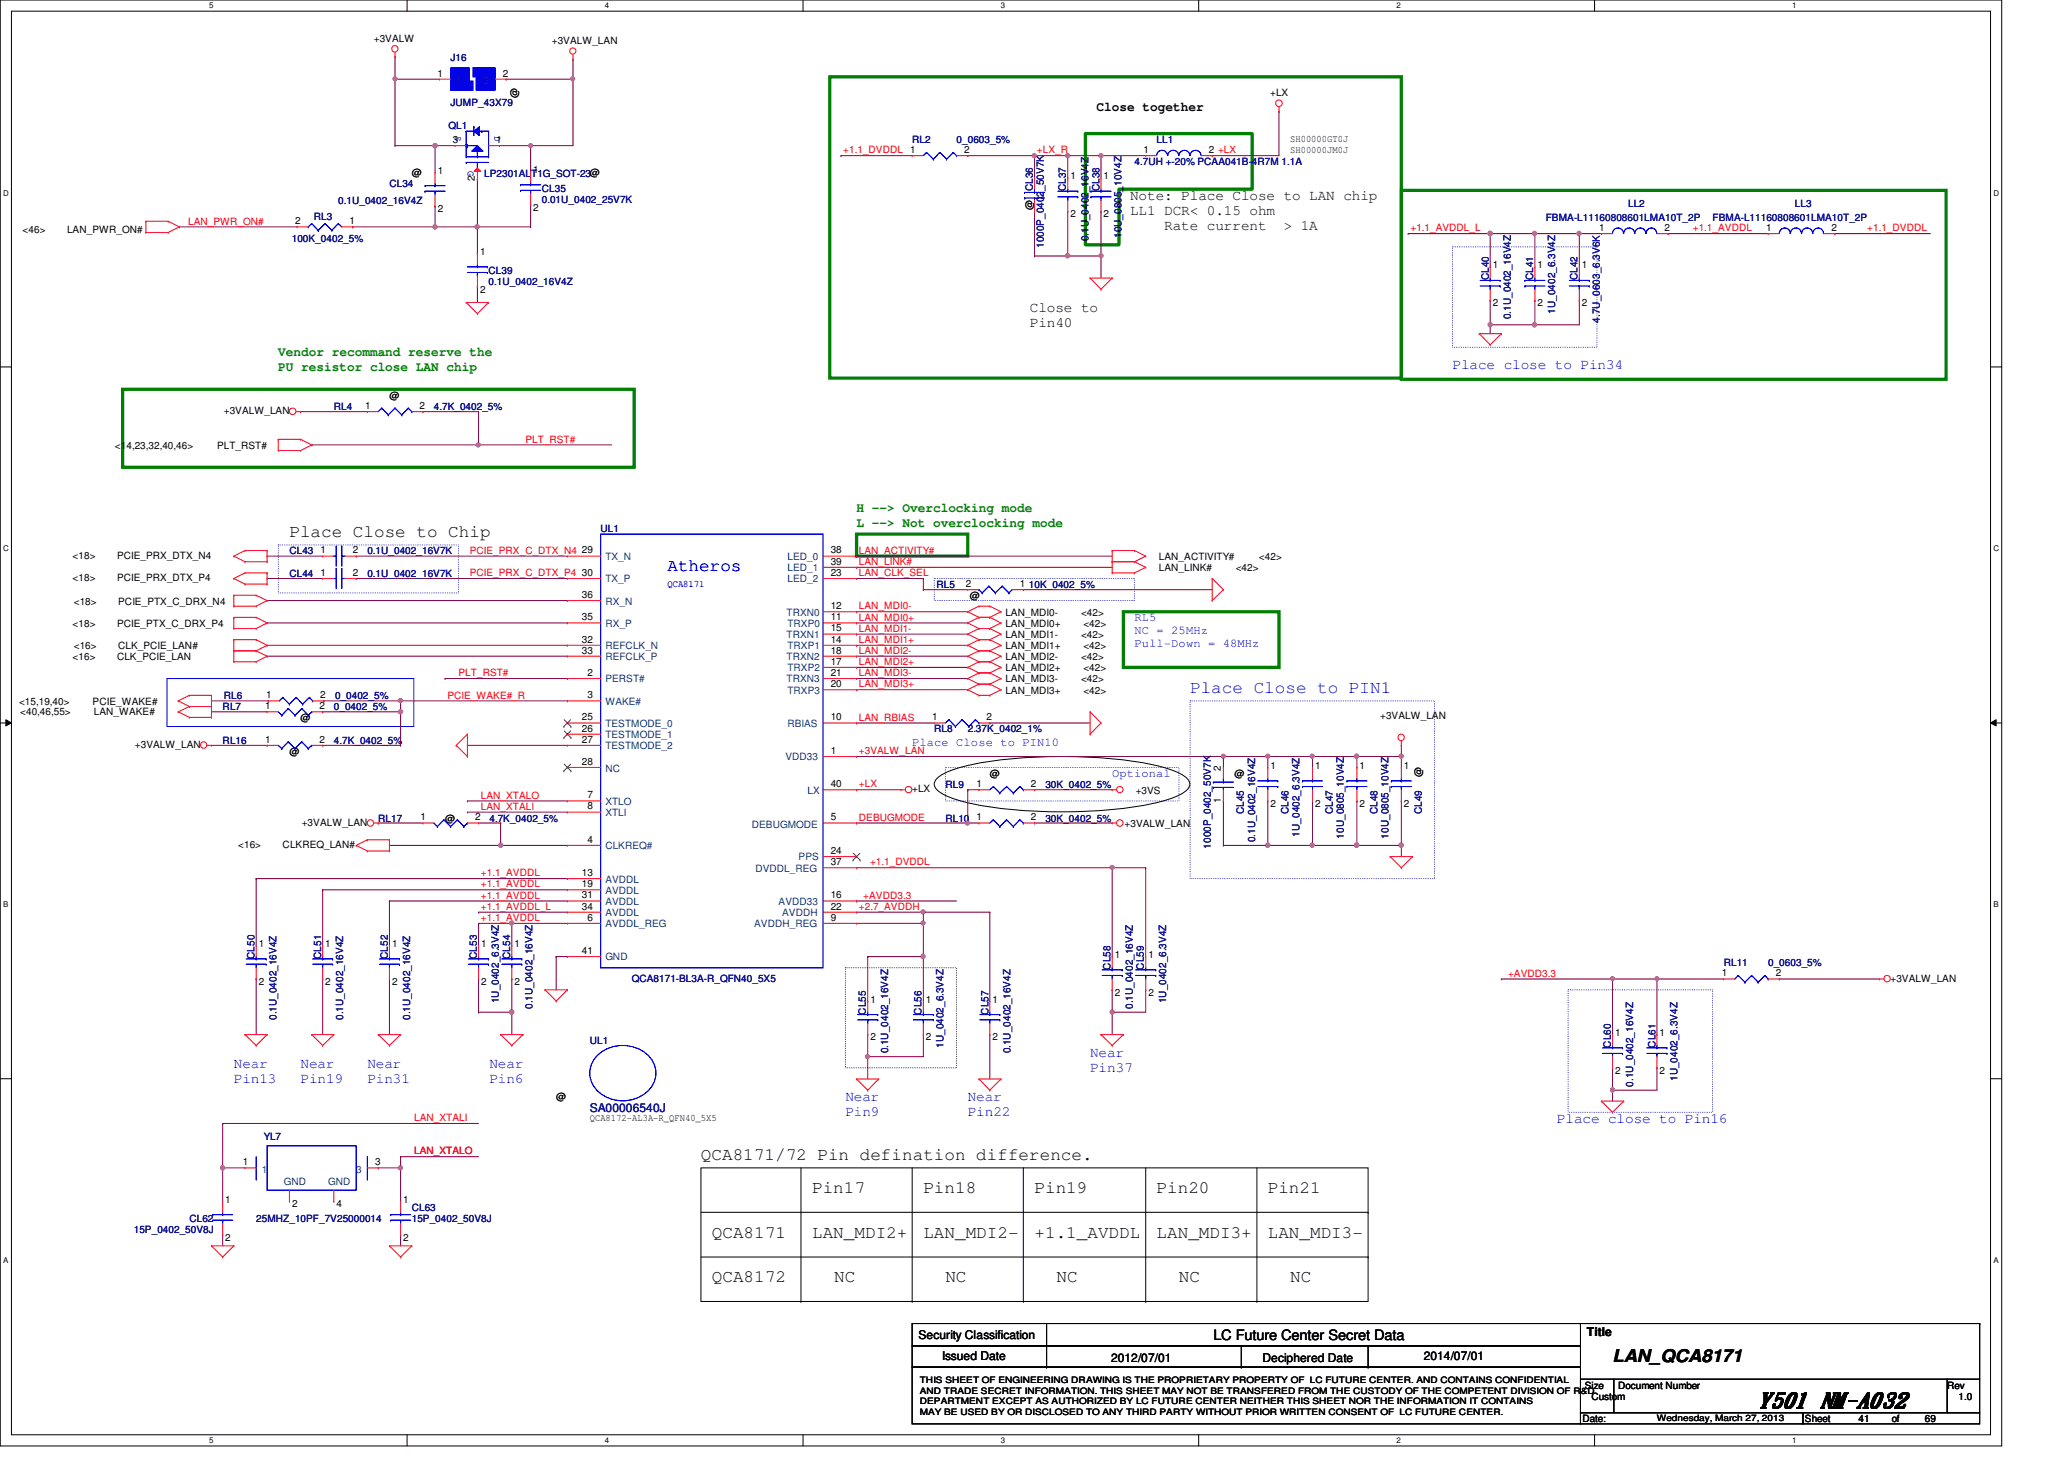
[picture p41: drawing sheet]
<svg xmlns="http://www.w3.org/2000/svg" width="297mm" height="210mm" viewBox="0 0 297 210" stroke-linecap="round" stroke-linejoin="round" font-family="sans-serif">
<defs><g id="words">
<text font-size="3" x="253" y="202.4">Y501 NM-A032</text>
<g font-size="2.5">
<text x="41.7" y="77.3">Place Close to Chip</text>
<text x="100.9" y="166.9">QCA8171/72 Pin defination difference.</text>
<text x="116.9" y="171.7">Pin17</text>
<text x="132.9" y="171.7">Pin18</text>
<text x="148.9" y="171.7">Pin19</text>
<text x="166.5" y="171.7">Pin20</text>
<text x="182.5" y="171.7">Pin21</text>
<text x="102.4" y="178.1">QCA8171</text>
<text x="116.9" y="178.1">LAN_MDI2+</text>
<text x="132.9" y="178.1">LAN_MDI2-</text>
<text x="148.9" y="178.1">+1.1_AVDDL</text>
<text x="166.5" y="178.1">LAN_MDI3+</text>
<text x="182.5" y="178.1">LAN_MDI3-</text>
<text x="102.4" y="184.5">QCA8172</text>
<text x="120.1" y="184.5">NC</text>
<text x="136.1" y="184.5">NC</text>
<text x="152.1" y="184.5">NC</text>
<text x="169.7" y="184.5">NC</text>
<text x="185.7" y="184.5">NC</text>
<text x="232.1" y="196">LAN_QCA8171</text>
</g>
<g font-size="2.5" fill="#00f">
<text x="96.1" y="82.1">Atheros</text>
<text x="171.3" y="99.7">Place Close to PIN1</text>
</g>
<g font-size="2.1">
<text x="162.6" y="28.8">Note: Place Close to LAN chip</text>
<text x="162.6" y="31">LL1 DCR&lt; 0.15 ohm</text>
<text x="167.6" y="33.1">Rate current</text>
<text x="184.7" y="33.1">&gt; 1A</text>
<text x="148.2" y="44.8">Close to</text>
<text x="148.2" y="47">Pin40</text>
<text x="174.6" y="192.8">LC Future Center Secret Data</text>
</g>
<g font-size="2.1" fill="#00f">
<text x="209" y="53.1">Place close to Pin34</text>
<text x="33.7" y="153.6">Near</text>
<text x="33.7" y="155.8">Pin13</text>
<text x="43.3" y="153.6">Near</text>
<text x="43.3" y="155.8">Pin19</text>
<text x="52.9" y="153.6">Near</text>
<text x="52.9" y="155.8">Pin31</text>
<text x="70.4" y="153.6">Near</text>
<text x="70.4" y="155.8">Pin6</text>
<text x="156.9" y="152">Near</text>
<text x="156.9" y="154.2">Pin37</text>
<text x="121.7" y="158.5">Near</text>
<text x="121.7" y="160.6">Pin9</text>
<text x="139.3" y="158.5">Near</text>
<text x="139.3" y="160.6">Pin22</text>
<text x="224.1" y="161.6">Place close to Pin16</text>
</g>
<text font-size="1.9" x="157.8" y="16">Close together</text>
<g font-size="1.9" fill="#008000">
<text x="40" y="51.2">Vendor recommand reserve the</text>
<text x="40" y="53.4">PU resistor close LAN chip</text>
<text x="123.3" y="73.6">H --&gt; Overclocking mode</text>
<text x="123.3" y="75.8">L --&gt; Not overclocking mode</text>
</g>
<g font-size="1.7" fill="#00f">
<text x="163.3" y="89.4">RL5</text>
<text x="163.3" y="91.3">NC = 25MHz</text>
<text x="163.3" y="93.1">Pull-Down = 48MHz</text>
<text x="131.3" y="107.4">Place Close to PIN10</text>
<text x="160.1" y="111.8">Optional</text>
</g>
<text font-size="1.7" fill="#000080" x="84.9" y="160">SA00006540J</text>
<g font-size="1.7">
<text x="132.2" y="192.7">Security Classification</text>
<text x="135.6" y="195.7">Issued Date</text>
<text x="159.9" y="195.9">2012/07/01</text>
<text x="181.7" y="195.9">Deciphered Date</text>
<text x="204.9" y="195.7">2014/07/01</text>
<text x="228.4" y="192.2">Title</text>
</g>
<g font-size="1.4">
<text x="53.8" y="6">+3VALW</text>
<text x="62.9" y="11">1</text>
<text x="72.3" y="11">2</text>
<text x="79.4" y="6.3">+3VALW_LAN</text>
<text x="74.5" y="14.1" transform="rotate(-90 74.5 14.1)">@</text>
<text x="182.8" y="13.8">+LX</text>
<text x="65.2" y="20.6">3</text>
<text x="71.4" y="20.6">1</text>
<text x="131" y="22">1</text>
<text x="138.8" y="22">2</text>
<text x="164.5" y="22">1</text>
<text x="174" y="22">2 +LX</text>
<text x="185.7" y="20.4">SH00000GT0J</text>
<text x="185.7" y="22">SH00000JM0J</text>
<text x="59.3" y="25.4">@</text>
<text x="63" y="25">1</text>
<text x="68.3" y="26.1" transform="rotate(-90 68.3 26.1)">2</text>
<text x="76.7" y="24.8">1</text>
<text x="154" y="25.8">1</text>
<text x="158.8" y="25.8">1</text>
<text x="3.3" y="33.5">&lt;46&gt;</text>
<text x="9.6" y="33.5">LAN_PWR_ON#</text>
<text x="42.5" y="32.3">2</text>
<text x="50.3" y="32.3">1</text>
<text x="63" y="30.5">2</text>
<text x="76.7" y="30.3">2</text>
<text x="148.6" y="30.3" transform="rotate(-90 148.6 30.3)">@</text>
<text x="154" y="31.3">2</text>
<text x="158.8" y="31.3">2</text>
<text x="230.2" y="33.2">1</text>
<text x="239.6" y="33.2">2</text>
<text x="254.2" y="33.2">1</text>
<text x="263.6" y="33.2">2</text>
<text x="69.1" y="36.7">1</text>
<text x="214.8" y="38.6">1</text>
<text x="221.3" y="38.6">1</text>
<text x="227.7" y="38.6">1</text>
<text x="69.1" y="42.2">2</text>
<text x="214.8" y="44.1">2</text>
<text x="221.3" y="44.1">2</text>
<text x="227.7" y="44.1">2</text>
<text x="32.2" y="59.6">+3VALW_LAN</text>
<text x="52.5" y="58.8">1</text>
<text x="56" y="57.4">@</text>
<text x="60.4" y="58.8">2</text>
<text x="16.5" y="64.6">&lt;14,23,32,40,46&gt;</text>
<text x="31.2" y="64.6">PLT_RST#</text>
<text x="10.5" y="80.4">&lt;18&gt;</text>
<text x="10.5" y="83.6">&lt;18&gt;</text>
<text x="16.8" y="80.4">PCIE_PRX_DTX_N4</text>
<text x="16.8" y="83.6">PCIE_PRX_DTX_P4</text>
<text x="46.1" y="79.6">1</text>
<text x="46.1" y="82.8">1</text>
<text x="50.8" y="79.6">2</text>
<text x="50.8" y="82.8">2</text>
<text x="83.7" y="82.8">30</text>
<text x="83.7" y="79.6">29</text>
<text x="119.5" y="79.6">38</text>
<text x="119.5" y="81.2">39</text>
<text x="119.5" y="82.8">23</text>
<text x="166.8" y="80.6">LAN_ACTIVITY#</text>
<text x="166.8" y="82.2">LAN_LINK#</text>
<text x="177.8" y="82.2">&lt;42&gt;</text>
<text x="181.2" y="80.6">&lt;42&gt;</text>
<text x="10.6" y="87">&lt;18&gt;</text>
<text x="17" y="87">PCIE_PTX_C_DRX_N4</text>
<text x="83.7" y="89.2">35</text>
<text x="83.7" y="86">36</text>
<text x="119.5" y="89.2">11</text>
<text x="119.5" y="87.6">12</text>
<text x="139" y="84.5">2</text>
<text x="139.6" y="86.2">@</text>
<text x="144.7" y="88.6">LAN_MDI0-</text>
<text x="146.8" y="84.5">1</text>
<text x="155.6" y="88.6">&lt;42&gt;</text>
<text x="10.5" y="90.2">&lt;18&gt;</text>
<text x="10.5" y="95">&lt;16&gt;</text>
<text x="10.6" y="93.4">&lt;16&gt;</text>
<text x="16.8" y="90.2">PCIE_PTX_C_DRX_P4</text>
<text x="16.8" y="95">CLK_PCIE_LAN</text>
<text x="17" y="93.4">CLK_PCIE_LAN#</text>
<text x="83.7" y="94">33</text>
<text x="83.7" y="92.5">32</text>
<text x="119.5" y="92.5">14</text>
<text x="119.5" y="90.8">15</text>
<text x="119.5" y="95.6">17</text>
<text x="119.5" y="94">18</text>
<text x="144.7" y="95">LAN_MDI2-</text>
<text x="144.7" y="93.4">LAN_MDI1+</text>
<text x="144.7" y="91.8">LAN_MDI1-</text>
<text x="144.7" y="90.2">LAN_MDI0+</text>
<text x="155.6" y="95">&lt;42&gt;</text>
<text x="155.6" y="91.8">&lt;42&gt;</text>
<text x="155.9" y="93.4">&lt;42&gt;</text>
<text x="155.9" y="90.2">&lt;42&gt;</text>
<text x="2.7" y="101.4">&lt;15,19,40&gt;</text>
<text x="13.3" y="101.4">PCIE_WAKE#</text>
<text x="38.3" y="100.5">1</text>
<text x="46.1" y="100.5">2</text>
<text x="84.5" y="100.5">3</text>
<text x="84.5" y="97.2">2</text>
<text x="119.5" y="98.8">20</text>
<text x="119.5" y="97.2">21</text>
<text x="144.7" y="96.6">LAN_MDI2+</text>
<text x="144.7" y="99.8">LAN_MDI3+</text>
<text x="144.7" y="98.2">LAN_MDI3-</text>
<text x="155.6" y="98.2">&lt;42&gt;</text>
<text x="155.9" y="96.6">&lt;42&gt;</text>
<text x="155.9" y="99.8">&lt;42&gt;</text>
<text x="2.9" y="102.8">&lt;40,46,55&gt;</text>
<text x="13.5" y="102.8">LAN_WAKE#</text>
<text x="19.4" y="107.6">+3VALW_LAN</text>
<text x="38.1" y="102">1</text>
<text x="38.1" y="106.8">1</text>
<text x="43.3" y="103.8">@</text>
<text x="46" y="102">2</text>
<text x="46" y="106.8">2</text>
<text x="83.7" y="106.8">27</text>
<text x="83.7" y="103.6">25</text>
<text x="83.7" y="105.2">26</text>
<text x="119.5" y="103.6">10</text>
<text x="134.2" y="103.6">1</text>
<text x="142" y="103.6">2</text>
<text x="198.6" y="103.5">+3VALW_LAN</text>
<text x="41.7" y="108.6">@</text>
<text x="83.7" y="110">28</text>
<text x="119.5" y="108.5">1</text>
<text x="119.5" y="113.2">40</text>
<text x="140.5" y="113.2">1</text>
<text x="142.4" y="111.8">@</text>
<text x="148.4" y="113.2">2</text>
<text x="175.7" y="110.9" transform="rotate(-90 175.7 110.9)">2</text>
<text x="177.7" y="111.8">@</text>
<text x="182.8" y="110.6">1</text>
<text x="189.3" y="110.6">1</text>
<text x="195.7" y="110.6">1</text>
<text x="202.1" y="110.6">1</text>
<text x="204.6" y="111.8" transform="rotate(-90 204.6 111.8)">@</text>
<text x="43.4" y="118.8">+3VALW_LAN</text>
<text x="60.5" y="118">1</text>
<text x="64" y="118.2">@</text>
<text x="68.4" y="118">2</text>
<text x="84.5" y="114.9">7</text>
<text x="84.5" y="116.5">8</text>
<text x="119.5" y="118">5</text>
<text x="131.3" y="114">+LX</text>
<text x="140.5" y="118">1</text>
<text x="148.4" y="118">2</text>
<text x="161.8" y="119">+3VALW_LAN</text>
<text x="163.4" y="114.2">+3VS</text>
<text x="175.7" y="115.5" transform="rotate(-90 175.7 115.5)">1</text>
<text x="182.8" y="116.1">2</text>
<text x="189.3" y="116.1">2</text>
<text x="195.7" y="116.1">2</text>
<text x="202.1" y="116.1">2</text>
<text x="34.3" y="122">&lt;16&gt;</text>
<text x="40.7" y="122">CLKREQ_LAN#</text>
<text x="84.5" y="121.2">4</text>
<text x="119.5" y="122.9">24</text>
<text x="119.5" y="124.5">37</text>
<text x="83.7" y="129.2">31</text>
<text x="83.7" y="130.9">34</text>
<text x="83.7" y="127.6">19</text>
<text x="83.7" y="126">13</text>
<text x="119.5" y="130.9">22</text>
<text x="119.5" y="129.2">16</text>
<text x="37.2" y="136.2">1</text>
<text x="46.8" y="136.2">1</text>
<text x="56.4" y="136.2">1</text>
<text x="69.3" y="136.2">1</text>
<text x="74" y="136.2">1</text>
<text x="83.7" y="137.2">41</text>
<text x="84.5" y="132.5">6</text>
<text x="119.5" y="132.5">9</text>
<text x="160.4" y="137.8">1</text>
<text x="165.3" y="137.8">1</text>
<text x="37.2" y="141.7">2</text>
<text x="46.8" y="141.7">2</text>
<text x="56.4" y="141.7">2</text>
<text x="69.3" y="141.7">2</text>
<text x="74" y="141.7">2</text>
<text x="160.4" y="143.3">2</text>
<text x="165.3" y="143.3">2</text>
<text x="247.8" y="140.5">1</text>
<text x="255.6" y="140.5">2</text>
<text x="272.1" y="141.2">+3VALW_LAN</text>
<text x="125.3" y="144.2">1</text>
<text x="125.3" y="149.7">2</text>
<text x="133.3" y="144.2">1</text>
<text x="133.3" y="149.7">2</text>
<text x="142.8" y="144.2">1</text>
<text x="142.8" y="149.7">2</text>
<text x="232.4" y="149">1</text>
<text x="238.8" y="149">1</text>
<text x="232.4" y="154.5">2</text>
<text x="238.8" y="154.5">2</text>
<text x="80" y="158.2">@</text>
<text x="84.9" y="161.2">QCA8172-AL3A-R_QFN40_5X5</text>
<text x="35" y="167.6">1</text>
<text x="54" y="167.6">3</text>
<text x="32.4" y="173">1</text>
<text x="42" y="173.7">2</text>
<text x="48.4" y="173.7">4</text>
<text x="58" y="173">1</text>
<text x="32.4" y="178.5">2</text>
<text x="58" y="178.5">2</text>
<text x="228.1" y="199.8">Size</text>
<text x="229" y="201.4">Custom</text>
<text x="232.9" y="199.8">Document Number</text>
<text x="280.2" y="199.8">Rev</text>
<text x="281.9" y="201.4">1.0</text>
<text x="227.7" y="204.6">Date:</text>
<text x="259.8" y="204.6">Sheet</text>
<text x="267.5" y="204.6">41</text>
<text x="272.2" y="204.6">of</text>
<text x="277" y="204.6">69</text>
</g>
<g font-size="1.4" fill="#000080">
<text x="64.9" y="8.7">J16</text>
<text x="64.9" y="15.3">JUMP_43X79</text>
<text x="64.6" y="18.5">QL1</text>
<text x="131.3" y="20.6">RL2</text>
<text x="137.7" y="20.6">0_0603_5%</text>
<text x="163.3" y="23.7">4.7UH +-20% PCAA041B-4R7M 1.1A</text>
<text x="166.5" y="20.6">LL1</text>
<text x="48.7" y="29.4">0.1U_0402_16V4Z</text>
<text x="56" y="27">CL34</text>
<text x="69.7" y="25.5">LP2301ALT1G_SOT-23@</text>
<text x="78" y="27.6">CL35</text>
<text x="78" y="29.2">0.01U_0402_25V7K</text>
<text x="148.6" y="27.5" transform="rotate(-90 148.6 27.5)">CL36</text>
<text x="153.4" y="27.5" transform="rotate(-90 153.4 27.5)">CL37</text>
<text x="158.2" y="27.5" transform="rotate(-90 158.2 27.5)">CL38</text>
<text x="234.3" y="29.8">LL2</text>
<text x="258.3" y="29.8">LL3</text>
<text x="42" y="34.8">100K_0402_5%</text>
<text x="45.2" y="31.6">RL3</text>
<text x="150.2" y="35.7" transform="rotate(-90 150.2 35.7)">1000P_0402_50V7K</text>
<text x="156.6" y="34.7" transform="rotate(-90 156.6 34.7)">0.1U_0402_16V4Z</text>
<text x="161.4" y="34.2" transform="rotate(-90 161.4 34.2)">10U_0805_10V4Z</text>
<text x="222.5" y="31.7">FBMA-L11160808601LMA10T_2P</text>
<text x="246.5" y="31.7">FBMA-L11160808601LMA10T_2P</text>
<text x="70.3" y="39.5">CL39</text>
<text x="70.3" y="41.1">0.1U_0402_16V4Z</text>
<text x="214.2" y="40.3" transform="rotate(-90 214.2 40.3)">CL40</text>
<text x="220.6" y="40.3" transform="rotate(-90 220.6 40.3)">CL41</text>
<text x="227" y="40.3" transform="rotate(-90 227 40.3)">CL42</text>
<text x="217.4" y="45.9" transform="rotate(-90 217.4 45.9)">0.1U_0402_16V4Z</text>
<text x="223.8" y="45.1" transform="rotate(-90 223.8 45.1)">1U_0402_6.3V4Z</text>
<text x="230.2" y="46.4" transform="rotate(-90 230.2 46.4)">4.7U_0603_6.3V6K</text>
<text x="48" y="59">RL4</text>
<text x="62.4" y="59">4.7K_0402_5%</text>
<text x="86.4" y="76.6">UL1</text>
<text x="41.7" y="79.8">CL43</text>
<text x="41.7" y="83">CL44</text>
<text x="52.9" y="79.8">0.1U_0402_16V7K</text>
<text x="52.9" y="83">0.1U_0402_16V7K</text>
<text x="134.8" y="84.6">RL5</text>
<text x="148.1" y="84.6">10K_0402_5%</text>
<text x="32.2" y="100.6">RL6</text>
<text x="48.2" y="100.6">0_0402_5%</text>
<text x="32" y="102.2">RL7</text>
<text x="32" y="107">RL16</text>
<text x="48" y="102.2">0_0402_5%</text>
<text x="48" y="107">4.7K_0402_5%</text>
<text x="134.4" y="105.4">RL8</text>
<text x="139.3" y="105.4">2.37K_0402_1%</text>
<text x="136.1" y="113.4">RL9</text>
<text x="150.4" y="113.4">30K_0402_5%</text>
<text x="54.4" y="118.2">RL17</text>
<text x="70.4" y="118.2">4.7K_0402_5%</text>
<text x="136.1" y="118.2">RL10</text>
<text x="150.4" y="118.2">30K_0402_5%</text>
<text x="179" y="117.1" transform="rotate(-90 179 117.1)">CL45</text>
<text x="185.4" y="117.1" transform="rotate(-90 185.4 117.1)">CL46</text>
<text x="191.8" y="117.1" transform="rotate(-90 191.8 117.1)">CL47</text>
<text x="198.2" y="117.1" transform="rotate(-90 198.2 117.1)">CL48</text>
<text x="204.6" y="117.1" transform="rotate(-90 204.6 117.1)">CL49</text>
<text x="174.2" y="122.1" transform="rotate(-90 174.2 122.1)">1000P_0402_50V7K</text>
<text x="180.6" y="121.2" transform="rotate(-90 180.6 121.2)">0.1U_0402_16V4Z</text>
<text x="187" y="120.4" transform="rotate(-90 187 120.4)">1U_0402_6.3V4Z</text>
<text x="193.4" y="120.6" transform="rotate(-90 193.4 120.6)">10U_0805_10V4Z</text>
<text x="199.8" y="120.6" transform="rotate(-90 199.8 120.6)">10U_0805_10V4Z</text>
<text x="36.6" y="138" transform="rotate(-90 36.6 138)">CL50</text>
<text x="46.2" y="138" transform="rotate(-90 46.2 138)">CL51</text>
<text x="55.8" y="138" transform="rotate(-90 55.8 138)">CL52</text>
<text x="68.6" y="138" transform="rotate(-90 68.6 138)">CL53</text>
<text x="73.4" y="138" transform="rotate(-90 73.4 138)">CL54</text>
<text x="90.9" y="141.2">QCA8171-BL3A-R_QFN40_5X5</text>
<text x="159.8" y="139.5" transform="rotate(-90 159.8 139.5)">CL58</text>
<text x="164.6" y="139.5" transform="rotate(-90 164.6 139.5)">CL59</text>
<text x="248.1" y="139">RL11</text>
<text x="254.5" y="139">0_0603_5%</text>
<text x="39.8" y="146.7" transform="rotate(-90 39.8 146.7)">0.1U_0402_16V4Z</text>
<text x="49.4" y="146.7" transform="rotate(-90 49.4 146.7)">0.1U_0402_16V4Z</text>
<text x="59" y="146.7" transform="rotate(-90 59 146.7)">0.1U_0402_16V4Z</text>
<text x="71.8" y="144.4" transform="rotate(-90 71.8 144.4)">1U_0402_6.3V4Z</text>
<text x="76.6" y="145.2" transform="rotate(-90 76.6 145.2)">0.1U_0402_16V4Z</text>
<text x="124.6" y="146" transform="rotate(-90 124.6 146)">CL55</text>
<text x="132.6" y="146" transform="rotate(-90 132.6 146)">CL56</text>
<text x="142.2" y="146" transform="rotate(-90 142.2 146)">CL57</text>
<text x="163" y="145.2" transform="rotate(-90 163 145.2)">0.1U_0402_16V4Z</text>
<text x="167.8" y="144.4" transform="rotate(-90 167.8 144.4)">1U_0402_6.3V4Z</text>
<text x="84.9" y="150.2">UL1</text>
<text x="127.8" y="151.6" transform="rotate(-90 127.8 151.6)">0.1U_0402_16V4Z</text>
<text x="135.8" y="150.7" transform="rotate(-90 135.8 150.7)">1U_0402_6.3V4Z</text>
<text x="145.4" y="151.6" transform="rotate(-90 145.4 151.6)">0.1U_0402_16V4Z</text>
<text x="231.8" y="150.7" transform="rotate(-90 231.8 150.7)">CL60</text>
<text x="238.2" y="150.7" transform="rotate(-90 238.2 150.7)">CL61</text>
<text x="241.4" y="155.5" transform="rotate(-90 241.4 155.5)">1U_0402_6.3V4Z</text>
<text x="235" y="156.3" transform="rotate(-90 235 156.3)">0.1U_0402_16V4Z</text>
<text x="38" y="164">YL7</text>
<text x="19.3" y="177.4">15P_0402_50V8J</text>
<text x="27.3" y="175.8">CL62</text>
<text x="36.9" y="175.8">25MHZ_10PF_7V25000014</text>
<text x="59.3" y="174.2">CL63</text>
<text x="59.3" y="175.8">15P_0402_50V8J</text>
</g>
<g font-size="1.4" fill="#004080">
<text x="65.7" y="12.1">1</text>
<text x="69.6" y="12.1">2</text>
<text x="87.1" y="83.8">TX_P</text>
<text x="87.1" y="80.6">TX_N</text>
<text x="113.3" y="80.6">LED_0</text>
<text x="113.3" y="82.2">LED_1</text>
<text x="113.3" y="83.8">LED_2</text>
<text x="87.1" y="87">RX_N</text>
<text x="113.2" y="88.6">TRXN0</text>
<text x="87.1" y="90.2">RX_P</text>
<text x="87.1" y="95">REFCLK_P</text>
<text x="87.1" y="93.4">REFCLK_N</text>
<text x="113.2" y="91.8">TRXN1</text>
<text x="113.2" y="95">TRXN2</text>
<text x="113.3" y="90.2">TRXP0</text>
<text x="113.3" y="93.4">TRXP1</text>
<text x="87.1" y="101.4">WAKE#</text>
<text x="87.1" y="98.2">PERST#</text>
<text x="113.2" y="98.2">TRXN3</text>
<text x="113.3" y="96.6">TRXP2</text>
<text x="113.3" y="99.8">TRXP3</text>
<text x="87.1" y="107.8">TESTMODE_2</text>
<text x="87.1" y="104.6">TESTMODE_0</text>
<text x="87.1" y="106.2">TESTMODE_1</text>
<text x="113.3" y="104.6">RBIAS</text>
<text x="87.1" y="111">NC</text>
<text x="113" y="109.4">VDD33</text>
<text x="87.1" y="115.8">XTLO</text>
<text x="87.1" y="117.4">XTLI</text>
<text x="108.2" y="119.1">DEBUGMODE</text>
<text x="116.2" y="114.2">LX</text>
<text x="87.1" y="122.2">CLKREQ#</text>
<text x="108.7" y="125.4">DVDDL_REG</text>
<text x="114.9" y="123.8">PPS</text>
<text x="87.1" y="130.2">AVDDL</text>
<text x="87.1" y="131.8">AVDDL</text>
<text x="87.1" y="128.6">AVDDL</text>
<text x="87.1" y="127">AVDDL</text>
<text x="112.1" y="130.2">AVDD33</text>
<text x="112.6" y="131.8">AVDDH</text>
<text x="87.1" y="133.4">AVDDL_REG</text>
<text x="108.5" y="133.4">AVDDH_REG</text>
<text x="87.1" y="138.2">GND</text>
<text x="37.7" y="168.7">1</text>
<text x="40.8" y="170.4">GND</text>
<text x="47.2" y="170.4">GND</text>
<text x="51.3" y="168.7">3</text>
</g>
<g font-size="1.4" fill="#00f">
<text x="65.5" y="19.5" transform="rotate(90 65.5 19.5)">S</text>
<text x="71.2" y="19.5" transform="rotate(90 71.2 19.5)">D</text>
<text x="67.3" y="24.6" transform="rotate(90 67.3 24.6)">G</text>
<text x="96.1" y="84.4">QCA8171</text>
</g>
<g font-size="1.4" fill="#f00">
<text x="121.4" y="22.1">+1.1_DVDDL</text>
<text x="149.2" y="22.1">+LX_R</text>
<text x="27.1" y="32.3">LAN_PWR_ON#</text>
<text x="203" y="33.3">+1.1_AVDDL_L</text>
<text x="243.6" y="33.3">+1.1_AVDDL</text>
<text x="268.7" y="33.3">+1.1_DVDDL</text>
<text x="75.6" y="63.7">PLT_RST#</text>
<text x="67.6" y="79.7">PCIE_PRX_C_DTX_N4</text>
<text x="67.6" y="82.9">PCIE_PRX_C_DTX_P4</text>
<text x="123.6" y="82.9">LAN_CLK_SEL</text>
<text x="123.6" y="81.3">LAN_LINK#</text>
<text x="123.6" y="79.7">LAN_ACTIVITY#</text>
<text x="123.6" y="87.7">LAN_MDI0-</text>
<text x="123.6" y="89.3">LAN_MDI0+</text>
<text x="123.6" y="92.5">LAN_MDI1+</text>
<text x="123.6" y="94.1">LAN_MDI2-</text>
<text x="123.6" y="90.9">LAN_MDI1-</text>
<text x="123.6" y="95.7">LAN_MDI2+</text>
<text x="64.4" y="100.5">PCIE_WAKE#_R</text>
<text x="66" y="97.3">PLT_RST#</text>
<text x="123.6" y="97.3">LAN_MDI3-</text>
<text x="123.6" y="98.9">LAN_MDI3+</text>
<text x="123.6" y="103.7">LAN_RBIAS</text>
<text x="123.6" y="108.5">+3VALW_LAN</text>
<text x="123.6" y="113.3">+LX</text>
<text x="69.2" y="114.9">LAN_XTALO</text>
<text x="69.2" y="116.5">LAN_XTALI</text>
<text x="123.6" y="118.1">DEBUGMODE</text>
<text x="125.2" y="124.5">+1.1_DVDDL</text>
<text x="69.2" y="129.3">+1.1_AVDDL</text>
<text x="69.2" y="127.7">+1.1_AVDDL</text>
<text x="69.2" y="126.1">+1.1_AVDDL</text>
<text x="69.2" y="130.9">+1.1_AVDDL_L</text>
<text x="123.6" y="130.9">+2.7_AVDDH</text>
<text x="124.2" y="129.3">+AVDD3.3</text>
<text x="69.2" y="132.5">+1.1_AVDDL</text>
<text x="217" y="140.5">+AVDD3.3</text>
<text x="59.6" y="161.3">LAN_XTALI</text>
<text x="59.6" y="166.1">LAN_XTALO</text>
</g>
<g font-size="1.3">
<text x="132.4" y="199">THIS SHEET OF ENGINEERING DRAWING IS THE PROPRIETARY PROPERTY OF LC FUTURE CENTER. AND CONTAINS CONFIDENTIAL</text>
<text x="132.4" y="200.5">AND TRADE SECRET INFORMATION. THIS SHEET MAY NOT BE TRANSFERED FROM THE CUSTODY OF THE COMPETENT DIVISION OF R&amp;D</text>
<text x="132.4" y="202">DEPARTMENT EXCEPT AS AUTHORIZED BY LC FUTURE CENTER NEITHER THIS SHEET NOR THE INFORMATION IT CONTAINS</text>
<text x="132.4" y="203.5">MAY BE USED BY OR DISCLOSED TO ANY THIRD PARTY WITHOUT PRIOR WRITTEN CONSENT OF LC FUTURE CENTER.</text>
<text x="238.5" y="204.4">Wednesday, March 27, 2013</text>
</g>
<g font-size="1.1">
<text x="30.1" y="1.1">5</text>
<text x="87" y="1.1">4</text>
<text x="144" y="1.1">3</text>
<text x="201" y="1.1">2</text>
<text x="257.9" y="1.1">1</text>
<text x=".5" y="28.2">D</text>
<text x="286.9" y="28.2">D</text>
<text x=".5" y="79.3">C</text>
<text x="286.9" y="79.3">C</text>
<text x=".5" y="130.6">B</text>
<text x="286.9" y="130.6">B</text>
<text x=".5" y="181.7">A</text>
<text x="286.9" y="181.7">A</text>
<text x="30.1" y="207.6">5</text>
<text x="87" y="207.6">4</text>
<text x="144" y="207.6">3</text>
<text x="201" y="207.6">2</text>
<text x="257.9" y="207.6">1</text>
</g>
</g></defs>
<path d="M0 0h288.1v208h-288.1zM1.6 1.6h284.9v204.8h-284.9z" fill="none" stroke="#000" stroke-width=".14"/>
<g fill="#fff">
<path d="M30.1 .2h.6v1.2h-.6z"/>
<path d="M30.1 206.6h.6v1.2h-.6z"/>
</g>
<path d="M58.6 0v1.6M58.6 206.4v1.6" fill="none" stroke="#000" stroke-width=".14"/>
<g fill="#fff">
<path d="M87 .2h.6v1.2h-.6z"/>
<path d="M87 206.6h.6v1.2h-.6z"/>
</g>
<path d="M115.6 0v1.6M115.6 206.4v1.6" fill="none" stroke="#000" stroke-width=".14"/>
<g fill="#fff">
<path d="M144 .2h.6v1.2h-.6z"/>
<path d="M144 206.6h.6v1.2h-.6z"/>
</g>
<path d="M172.5 0v1.6M172.5 206.4v1.6" fill="none" stroke="#000" stroke-width=".14"/>
<g fill="#fff">
<path d="M201 .2h.5v1.2h-.5z"/>
<path d="M201 206.6h.5v1.2h-.5z"/>
</g>
<path d="M229.5 0v1.6M229.5 206.4v1.6" fill="none" stroke="#000" stroke-width=".14"/>
<g fill="#fff">
<path d="M257.9 .2h.6v1.2h-.6z"/>
<path d="M257.9 206.6h.6v1.2h-.6z"/>
<path d="M.5 27.2h.7v1.2h-.7z"/>
<path d="M286.9 27.2h.8v1.2h-.8z"/>
<path d="M.5 78.4h.7v1.1h-.7z"/>
<path d="M286.9 78.4h.8v1.1h-.8z"/>
</g>
<path d="M0 52.8h1.6M286.5 52.8h1.6" fill="none" stroke="#000" stroke-width=".14"/>
<g fill="#fff">
<path d="M.5 129.6h.7v1.2h-.7z"/>
<path d="M286.9 129.6h.7v1.2h-.7z"/>
</g>
<path d="M0 104h1.6M.8 103.5l.8 .5-.8 .4zM286.5 104l.8-.5v.9zM286.5 104h1.6" fill="none" stroke="#000" stroke-width=".14"/>
<path d="M.8 103.5l.8 .5-.8 .4zM286.5 104l.8-.5v.9z" fill="#000"/>
<g fill="#fff">
<path d="M.5 180.8h.7v1.1h-.7z"/>
<path d="M286.9 180.8h.7v1.1h-.7z"/>
</g>
<g fill="none" stroke="#000" stroke-width=".14">
<path d="M134.9 111.9a14.3 14.3 0 0 1 6.4-2.2 74.6 74.6 0 0 1 24.5 .3 12.6 12.6 0 0 1 4.9 1.9 1.09 1.09 0 0 1 0 1.8 14.6 14.6 0 0 1-6.4 2.2 73.6 73.6 0 0 1-24.5-.3 12.7 12.7 0 0 1-4.9-1.9 1.09 1.09 0 0 1 0-1.8zM0 155.2h1.6M286.5 155.2h1.6M100.9 168h96v19.2h-96zM100.9 174.4h96M115.3 168v19.2M131.3 168v19.2M147.3 168v19.2M164.9 168v19.2M180.9 168v19.2M196.9 174.4h.1M100.9 180.8h96"/>
<path d="M115.3 187.2h.1M131.3 187.2h.1M147.3 187.2h.1M164.9 187.2h.1M180.9 187.2h.1M196.9 180.8h.1"/>
</g>
<path d="M209 35.5h20.8v14.5h-20.8zM40 78.4h26v6.9h-26zM134.4 83.2h28.9v3.2h-28.9zM136.1 110.4h33.6v4.8h-33.6zM171.3 100.8h35.2v25.6h-35.2zM225.7 142.4h20.8v17.6h-20.8z" fill="none" stroke="#00f" stroke-width=".14" stroke-dasharray="0 .3"/>
<path d="M24 97.6h35.6v6.9h-35.6z" fill="none" stroke="#00f" stroke-width=".14"/>
<path d="M119.4 11h82.3v43.4h-82.3zM156.2 19.2h24v8h-19.2v8h-4.8zM201.7 27.4h78.4v27.2h-78.4zM17.6 56h73.7v11.2h-73.7zM123.3 76.8h16v3.2h-16zM161.7 88h22.4v8h-22.4z" fill="none" stroke="#008000" stroke-width=".47"/>
<path d="M121.7 139.2h16v14.4h-16z" fill="none" stroke="#000" stroke-width=".14" stroke-dasharray="0 .3"/>
<path d="M176.1 108.8h.1M176.1 108.8h6.4M201.7 115.2h.1M201.7 115.2v6.4" fill="none" stroke="#800040" stroke-width=".14"/>
<circle cx="176.1" cy="108.8" r=".3" fill="#f0f"/>
<circle cx="176.1" cy="108.8" r=".3" fill="none" stroke="#f0f" stroke-width=".14"/>
<path d="M182.5 115.2h.1M182.5 108.8h.1M182.5 108.8v1.6M182.5 115.2v6.4M201.7 107.2h.1M201.7 108.8h.1M201.7 107.2v3.2M195.3 121.6h.1M195.3 121.6h6.4M201.7 121.6h.1M201.7 121.6v1.6" fill="none" stroke="#800040" stroke-width=".14"/>
<circle cx="201.6" cy="121.6" r=".32" fill="#f0f"/>
<circle cx="201.6" cy="121.6" r=".32" fill="none" stroke="#f0f" stroke-width=".14"/>
<circle cx="195.2" cy="121.6" r=".31" fill="#f0f"/>
<circle cx="195.2" cy="121.6" r=".31" fill="none" stroke="#f0f" stroke-width=".14"/>
<path d="M195.3 108.8h.1M195.3 108.8h6.4" fill="none" stroke="#800040" stroke-width=".14"/>
<circle cx="201.7" cy="108.8" r=".31" fill="#f0f"/>
<circle cx="201.7" cy="108.8" r=".31" fill="none" stroke="#f0f" stroke-width=".14"/>
<circle cx="195.2" cy="108.8" r=".3" fill="#f0f"/>
<circle cx="195.2" cy="108.8" r=".3" fill="none" stroke="#f0f" stroke-width=".14"/>
<path d="M123.3 108.8h.1M123.3 108.8h52.8M176.1 108.8h.1M176.1 108.8v1.6M188.9 115.2h.1M188.9 115.2v6.4h-6.4M182.5 121.6h.1" fill="none" stroke="#800040" stroke-width=".14"/>
<circle cx="182.4" cy="121.6" r=".31" fill="#f0f"/>
<circle cx="182.4" cy="121.6" r=".31" fill="none" stroke="#f0f" stroke-width=".14"/>
<path d="M182.5 108.8h.1M182.5 108.8h6.4" fill="none" stroke="#800040" stroke-width=".14"/>
<circle cx="182.5" cy="108.8" r=".3" fill="#f0f"/>
<circle cx="182.5" cy="108.8" r=".3" fill="none" stroke="#f0f" stroke-width=".14"/>
<path d="M176.1 115.2h.1M176.1 115.2v6.4M188.9 108.8h.1M188.9 108.8v1.6M176.1 121.6h.1M176.1 121.6h6.4M188.9 121.6h.1M188.9 121.6h6.4" fill="none" stroke="#800040" stroke-width=".14"/>
<circle cx="188.8" cy="121.6" r=".31" fill="#f0f"/>
<circle cx="188.8" cy="121.6" r=".31" fill="none" stroke="#f0f" stroke-width=".14"/>
<path d="M188.9 108.8h.1M188.9 108.8h6.4" fill="none" stroke="#800040" stroke-width=".14"/>
<circle cx="188.8" cy="108.8" r=".3" fill="#f0f"/>
<circle cx="188.8" cy="108.8" r=".3" fill="none" stroke="#f0f" stroke-width=".14"/>
<path d="M195.3 108.8h.1M195.3 108.8v1.6" fill="none" stroke="#800040" stroke-width=".14"/>
<circle cx="195.2" cy="108.8" r=".3" fill="#f0f"/>
<circle cx="195.2" cy="108.8" r=".3" fill="none" stroke="#f0f" stroke-width=".14"/>
<path d="M195.3 115.2h.1M195.3 115.2v6.4" fill="none" stroke="#800040" stroke-width=".14"/>
<circle cx="195.2" cy="121.6" r=".31" fill="#f0f"/>
<circle cx="195.2" cy="121.6" r=".31" fill="none" stroke="#f0f" stroke-width=".14"/>
<path d="M64 97.6h.1M64 97.6h17.7M30.4 100.8h.1M30.4 102.4h.1M30.4 100.8h8.2M30.4 102.4h8M46.4 102.4h.1M46.6 100.8h.1M46.6 100.8h35.1M57.7 100.8h.1M57.7 100.8v1.6h-11.3" fill="none" stroke="#800040" stroke-width=".14"/>
<circle cx="57.6" cy="100.8" r=".31" fill="#f0f"/>
<circle cx="57.6" cy="100.8" r=".31" fill="none" stroke="#f0f" stroke-width=".14"/>
<path d="M67.3 115.2h.1M67.3 116.8h.1M67.3 115.2h14.4M67.3 116.8h14.4M72 121.6h.1M72 121.6h9.7" fill="none" stroke="#800040" stroke-width=".14"/>
<circle cx="72" cy="121.6" r=".31" fill="#f0f"/>
<circle cx="72" cy="121.6" r=".31" fill="none" stroke="#f0f" stroke-width=".14"/>
<g fill="none" stroke="#800040" stroke-width=".14">
<path d="M68.9 64h.1M68.9 64h19.1M38.4 80h.1M38.4 83.2h.1M38.4 86.4h.1M38.4 89.6h.1M38.4 92.8h.1M38.4 94.4h.1M38.4 80h8M38.4 83.2h8M38.4 86.4h43.3M38.4 89.6h43.3"/>
<path d="M38.4 92.8h43.3M38.4 94.4h43.3M51.3 80h.1M51.3 83.2h.1M51.3 80h30.4M51.3 83.2h30.4M67.3 107.2h.1M67.3 107.2h14.4"/>
</g>
<circle cx="68.8" cy="64" r=".3" fill="#f0f"/>
<circle cx="68.8" cy="64" r=".3" fill="none" stroke="#f0f" stroke-width=".14"/>
<path d="M62.6 29.6h.1M62.6 29.6v3M68.7 25.8h.1M68.7 25.8v6.8M43.3 59.2h.1M43.3 59.2h9.6M60.9 59.2h.1M60.9 59.2h8M68.9 59.2h.1M68.9 59.2v4.8h-24M44.9 64h.1" fill="none" stroke="#800040" stroke-width=".14"/>
<circle cx="68.7" cy="32.6" r=".3" fill="#f0f"/>
<circle cx="68.7" cy="32.6" r=".3" fill="none" stroke="#f0f" stroke-width=".14"/>
<path d="M62.6 21h.1M62.6 21v3.8M71.9 21h.1M71.9 21h4.5v3.6M76.4 24.6h.1" fill="none" stroke="#800040" stroke-width=".14"/>
<circle cx="62.6" cy="21" r=".3" fill="#f0f"/>
<circle cx="62.6" cy="21" r=".3" fill="none" stroke="#f0f" stroke-width=".14"/>
<path d="M56.8 21h.1M56.8 21h5.8M62.6 32.6h.1M62.6 32.6h13.8M76.4 29.5h.1M76.4 32.6h.1M76.4 29.5v3.1M68.7 41.3h.1M68.7 41.3v2.2" fill="none" stroke="#800040" stroke-width=".14"/>
<circle cx="62.6" cy="32.6" r=".3" fill="#f0f"/>
<circle cx="62.6" cy="32.6" r=".3" fill="none" stroke="#f0f" stroke-width=".14"/>
<path d="M68.7 36.5h.1M68.7 32.6v3.9" fill="none" stroke="#800040" stroke-width=".14"/>
<circle cx="68.7" cy="32.6" r=".3" fill="#f0f"/>
<circle cx="68.7" cy="32.6" r=".3" fill="none" stroke="#f0f" stroke-width=".14"/>
<path d="M82.5 11.4h.1M82.5 11.4v9.6" fill="none" stroke="#800040" stroke-width=".14"/>
<circle cx="82.4" cy="11.3" r=".3" fill="#f0f"/>
<circle cx="82.4" cy="11.3" r=".3" fill="none" stroke="#f0f" stroke-width=".14"/>
<path d="M56.8 8.2h.1M56.8 8.2v3.2M72.9 11.4h.1M72.9 11.4h9.6M62.6 21h.1M62.6 21h2.9" fill="none" stroke="#800040" stroke-width=".14"/>
<circle cx="62.6" cy="21" r=".3" fill="#f0f"/>
<circle cx="62.6" cy="21" r=".3" fill="none" stroke="#f0f" stroke-width=".14"/>
<path d="M56.8 11.4h.1M56.8 11.4v9.6M76.4 21h.1M76.4 21h6.1" fill="none" stroke="#800040" stroke-width=".14"/>
<circle cx="76.4" cy="21" r=".3" fill="#f0f"/>
<circle cx="76.4" cy="21" r=".3" fill="none" stroke="#f0f" stroke-width=".14"/>
<path d="M56.8 11.4h.1M56.8 11.4h6.4M82.5 8.5h.1M82.5 8.5v2.9" fill="none" stroke="#800040" stroke-width=".14"/>
<circle cx="56.9" cy="11.3" r=".3" fill="#f0f"/>
<circle cx="56.9" cy="11.3" r=".3" fill="none" stroke="#f0f" stroke-width=".14"/>
<path d="M25.8 32.6h.1M25.8 32.6h17M50.8 32.6h.1M50.8 32.6h11.8" fill="none" stroke="#800040" stroke-width=".14"/>
<circle cx="62.6" cy="32.6" r=".3" fill="#f0f"/>
<circle cx="62.6" cy="32.6" r=".3" fill="none" stroke="#f0f" stroke-width=".14"/>
<path d="M32 168h.1M32 168v4.8" fill="none" stroke="#800040" stroke-width=".14"/>
<circle cx="32" cy="168" r=".3" fill="#f0f"/>
<circle cx="32" cy="168" r=".3" fill="none" stroke="#f0f" stroke-width=".14"/>
<path d="M32 161.6h.1M32 168h.1M32 161.6v6.4M32 168h3.3" fill="none" stroke="#800040" stroke-width=".14"/>
<circle cx="32" cy="168" r=".3" fill="#f0f"/>
<circle cx="32" cy="168" r=".3" fill="none" stroke="#f0f" stroke-width=".14"/>
<path d="M32 177.6h.1M32 177.6v1.6M57.7 166.4h.1M57.7 177.6h.1M57.7 168h.1M57.7 166.4h11.2M57.7 168v4.8M57.7 177.6v1.6" fill="none" stroke="#800040" stroke-width=".14"/>
<circle cx="57.6" cy="168" r=".31" fill="#f0f"/>
<circle cx="57.6" cy="168" r=".31" fill="none" stroke="#f0f" stroke-width=".14"/>
<g fill="none" stroke="#800040" stroke-width=".14">
<path d="M153.7 30.4h.1M153.7 30.4v6.4M158.4 30.4h.1M158.4 30.4v6.4M214.5 46.7h.1M214.5 46.7h6.4M227.3 43.2h.1M227.3 43.2v3.5M36.9 126.4h.1M36.9 126.4v9.6M36.9 126.4h44.8M46.4 128h.1"/>
<path d="M46.4 128v8M46.4 128h35.3M56 129.6h.1M56 129.6h25.7M56 129.6v6.4M80 137.6h.1M80 137.6h1.7M80 137.6v4.8M36.9 140.8h.1M36.9 140.8v8M46.4 140.8h.1M46.4 140.8v8"/>
<path d="M56 140.8h.1M56 140.8v8M32 161.6h.1M32 161.6h36.9M54.4 168h.1M54.4 168h3.3"/>
</g>
<circle cx="220.8" cy="46.7" r=".31" fill="#f0f"/>
<circle cx="220.8" cy="46.7" r=".31" fill="none" stroke="#f0f" stroke-width=".14"/>
<circle cx="214.4" cy="46.7" r=".31" fill="#f0f"/>
<circle cx="214.4" cy="46.7" r=".31" fill="none" stroke="#f0f" stroke-width=".14"/>
<path d="M158.4 22.4h.1M158.4 22.4v3.2M158.4 22.4h6.5M214.5 43.2h.1M214.5 43.2v3.5" fill="none" stroke="#800040" stroke-width=".14"/>
<circle cx="158.5" cy="22.4" r=".3" fill="#f0f"/>
<circle cx="158.5" cy="22.4" r=".3" fill="none" stroke="#f0f" stroke-width=".14"/>
<path d="M148.9 30.4h.1M148.9 36.8h.1M148.9 30.4v6.4M148.9 36.8h4.8M153.7 22.4h.1M153.7 22.4v3.2" fill="none" stroke="#800040" stroke-width=".14"/>
<circle cx="153.7" cy="36.8" r=".31" fill="#f0f"/>
<circle cx="153.7" cy="36.8" r=".31" fill="none" stroke="#f0f" stroke-width=".14"/>
<path d="M184.1 16h.1M184.1 16v6.4M153.7 22.4h.1M153.7 22.4h4.7" fill="none" stroke="#800040" stroke-width=".14"/>
<circle cx="153.7" cy="22.4" r=".31" fill="#f0f"/>
<circle cx="153.7" cy="22.4" r=".31" fill="none" stroke="#f0f" stroke-width=".14"/>
<path d="M148.9 22.4h.1M148.9 22.4h4.8M148.9 22.4v3.2M174.5 22.4h.1M174.5 22.4h9.6" fill="none" stroke="#800040" stroke-width=".14"/>
<circle cx="148.8" cy="22.4" r=".3" fill="#f0f"/>
<circle cx="148.8" cy="22.4" r=".3" fill="none" stroke="#f0f" stroke-width=".14"/>
<path d="M139.3 22.4h.1M139.3 22.4h9.6M220.9 46.7h.1M220.9 46.7h6.4" fill="none" stroke="#800040" stroke-width=".14"/>
<circle cx="220.8" cy="46.7" r=".31" fill="#f0f"/>
<circle cx="220.8" cy="46.7" r=".31" fill="none" stroke="#f0f" stroke-width=".14"/>
<path d="M121 22.4h.1M121 22.4h10.3M202.6 33.6h.1M202.6 33.6h11.9M214.5 33.6h.1M214.5 33.6v4.8M264.1 33.6h.1M264.1 33.6h13.7M220.9 43.2h.1M220.9 43.2v3.5" fill="none" stroke="#800040" stroke-width=".14"/>
<circle cx="214.4" cy="33.6" r=".31" fill="#f0f"/>
<circle cx="214.4" cy="33.6" r=".31" fill="none" stroke="#f0f" stroke-width=".14"/>
<path d="M158.4 36.8h.1M158.4 36.8v3.2M220.9 33.6h.1M220.9 33.6h9.6M220.9 33.6v4.8M227.3 33.6h.1M240.1 33.6h.1M240.1 33.6h14.4M214.5 46.7h.1M214.5 46.7v1.3" fill="none" stroke="#800040" stroke-width=".14"/>
<circle cx="220.8" cy="33.6" r=".31" fill="#f0f"/>
<circle cx="220.8" cy="33.6" r=".31" fill="none" stroke="#f0f" stroke-width=".14"/>
<path d="M227.3 33.6h.1M227.3 33.6v4.8" fill="none" stroke="#800040" stroke-width=".14"/>
<circle cx="227.2" cy="33.6" r=".31" fill="#f0f"/>
<circle cx="227.2" cy="33.6" r=".31" fill="none" stroke="#f0f" stroke-width=".14"/>
<path d="M214.5 33.6h.1M214.5 33.6h6.4" fill="none" stroke="#800040" stroke-width=".14"/>
<circle cx="214.4" cy="33.6" r=".31" fill="#f0f"/>
<circle cx="214.4" cy="33.6" r=".31" fill="none" stroke="#f0f" stroke-width=".14"/>
<path d="M68.9 131.2h.1M68.9 132.8h.1M68.9 131.2h12.8M68.9 132.8v3.2M68.9 140.8h.1M68.9 145.6h.1M68.9 140.8v4.8M68.9 145.6h4.8M73.7 145.6h.1M73.7 145.6v3.2" fill="none" stroke="#800040" stroke-width=".14"/>
<circle cx="73.6" cy="145.6" r=".32" fill="#f0f"/>
<circle cx="73.6" cy="145.6" r=".32" fill="none" stroke="#f0f" stroke-width=".14"/>
<path d="M68.9 132.8h.1M68.9 132.8h12.8M73.7 132.8h.1M73.7 132.8v3.2M73.7 140.8h.1M73.7 140.8v4.8" fill="none" stroke="#800040" stroke-width=".14"/>
<circle cx="73.6" cy="132.8" r=".31" fill="#f0f"/>
<circle cx="73.6" cy="132.8" r=".31" fill="none" stroke="#f0f" stroke-width=".14"/>
<g fill="none" stroke="#800040" stroke-width=".14">
<path d="M123.3 88h.1M123.3 92.8h.1M123.3 89.6h.1M123.3 94.4h.1M123.3 91.2h.1M123.3 96h.1M123.3 97.6h.1M123.3 99.2h.1M123.3 83.2h.1M123.3 81.6h.1M123.3 80h.1M123.3 88h16"/>
<path d="M123.3 92.8h16M123.3 89.6h16M123.3 94.4h16M123.3 91.2h16M123.3 96h16M123.3 97.6h16M123.3 99.2h16M123.3 83.2h9.6M123.3 81.6h36.8M123.3 80h36.8M132.9 83.2h.1M132.9 84.8h.1"/>
<path d="M132.9 84.8h6.4M132.9 83.2v1.6M147.3 84.8h.1M147.3 84.8h27.2M123.3 104h.1M123.3 113.6h.1M123.3 104h11.1M123.3 113.6h6.4M139.3 118.4h.1M139.3 118.4h1.6M142.4 104h.1M142.4 104h14.5"/>
</g>
<circle cx="139.2" cy="118.4" r=".3" fill="#f0f"/>
<circle cx="139.2" cy="118.4" r=".3" fill="none" stroke="#f0f" stroke-width=".14"/>
<g fill="none" stroke="#800040" stroke-width=".14">
<path d="M139.3 113.6h.1M139.3 113.6h1.6M139.3 113.6v4.8M148.9 113.6h.1M148.9 118.4h.1M148.9 113.6h11.2M148.9 118.4h11.2M123.3 129.6h.1M123.3 129.6h14.4M160.1 124.8h.1M160.1 124.8v12.8M164.9 124.8h.1"/>
<path d="M164.9 124.8v12.8M160.1 145.6h.1M160.1 145.6v3.2"/>
</g>
<circle cx="160" cy="145.6" r=".31" fill="#f0f"/>
<circle cx="160" cy="145.6" r=".31" fill="none" stroke="#f0f" stroke-width=".14"/>
<path d="M160.1 124.8h.1M160.1 124.8h4.8M160.1 145.6h.1M160.1 142.4h.1M160.1 142.4v3.2M164.9 142.4h.1M164.9 142.4v3.2h-4.8" fill="none" stroke="#800040" stroke-width=".14"/>
<circle cx="160.1" cy="124.8" r=".3" fill="#f0f"/>
<circle cx="160.1" cy="124.8" r=".3" fill="none" stroke="#f0f" stroke-width=".14"/>
<path d="M232.1 140.8h.1M232.1 156.8h.1M232.1 140.8v8M232.1 156.8v1.6M238.5 153.6h.1M238.5 153.6v3.2" fill="none" stroke="#800040" stroke-width=".14"/>
<circle cx="232.1" cy="156.8" r=".3" fill="#f0f"/>
<circle cx="232.1" cy="156.8" r=".3" fill="none" stroke="#f0f" stroke-width=".14"/>
<path d="M238.5 140.8h.1M238.5 140.8v8" fill="none" stroke="#800040" stroke-width=".14"/>
<circle cx="238.5" cy="140.8" r=".3" fill="#f0f"/>
<circle cx="238.5" cy="140.8" r=".3" fill="none" stroke="#f0f" stroke-width=".14"/>
<path d="M232.1 140.8h.1M232.1 140.8h6.4" fill="none" stroke="#800040" stroke-width=".14"/>
<circle cx="232.1" cy="140.8" r=".3" fill="#f0f"/>
<circle cx="232.1" cy="140.8" r=".3" fill="none" stroke="#f0f" stroke-width=".14"/>
<path d="M232.1 156.8h.1M232.1 156.8h6.4" fill="none" stroke="#800040" stroke-width=".14"/>
<circle cx="232.1" cy="156.8" r=".3" fill="#f0f"/>
<circle cx="232.1" cy="156.8" r=".3" fill="none" stroke="#f0f" stroke-width=".14"/>
<g fill="none" stroke="#800040" stroke-width=".14">
<path d="M153.7 36.8h.1M153.7 36.8h4.7M123.3 118.4h.1M123.3 118.4h16M123.3 124.8h.1M123.3 124.8h36.8M216.1 140.8h.1M216.1 140.8h16M232.1 153.6h.1M232.1 153.6v3.2M238.5 140.8h.1M238.5 140.8h9.6"/>
<path d="M256.1 140.8h.1M256.1 140.8h14.4"/>
</g>
<circle cx="158.5" cy="36.8" r=".3" fill="#f0f"/>
<circle cx="158.5" cy="36.8" r=".3" fill="none" stroke="#f0f" stroke-width=".14"/>
<circle cx="153.7" cy="36.8" r=".31" fill="#f0f"/>
<circle cx="153.7" cy="36.8" r=".31" fill="none" stroke="#f0f" stroke-width=".14"/>
<path d="M57.7 107.2h.1M57.7 102.4v4.8" fill="none" stroke="#800040" stroke-width=".14"/>
<circle cx="57.6" cy="102.4" r=".31" fill="#f0f"/>
<circle cx="57.6" cy="102.4" r=".31" fill="none" stroke="#f0f" stroke-width=".14"/>
<g fill="none" stroke="#800040" stroke-width=".14">
<path d="M30.4 107.2h8M38.4 107.2h.1M46.4 107.2h.1M46.4 107.2h11.3M54.4 118.4h.1M54.4 118.4h6.5M68.9 118.4h3.1M72 118.4h.1M72 118.4v3.2h-16M56 121.6h.1M124.9 137.6h.1M124.9 137.6h8"/>
<path d="M124.9 148.8h.1M124.9 152h.1M124.9 148.8v6.4"/>
</g>
<circle cx="124.8" cy="152" r=".3" fill="#f0f"/>
<circle cx="124.8" cy="152" r=".3" fill="none" stroke="#f0f" stroke-width=".14"/>
<path d="M132.9 137.6h.1M132.9 137.6v6.4M142.4 131.2h.1M142.4 131.2v12.8M124.9 152h.1M132.9 148.8h.1M132.9 148.8v3.2h-8M142.4 148.8h.1M142.4 148.8v6.4" fill="none" stroke="#800040" stroke-width=".14"/>
<circle cx="132.8" cy="137.6" r=".31" fill="#f0f"/>
<circle cx="132.8" cy="137.6" r=".31" fill="none" stroke="#f0f" stroke-width=".14"/>
<path d="M123.3 131.2h9.6M123.3 132.8h9.6M124.9 137.6h.1M124.9 137.6v6.4M132.9 131.2h.1M132.9 132.8h.1M132.9 132.8v4.8" fill="none" stroke="#800040" stroke-width=".14"/>
<circle cx="132.8" cy="132.8" r=".3" fill="#f0f"/>
<circle cx="132.8" cy="132.8" r=".3" fill="none" stroke="#f0f" stroke-width=".14"/>
<path d="M132.9 131.2h.1M132.9 131.2v1.6" fill="none" stroke="#800040" stroke-width=".14"/>
<circle cx="132.8" cy="131.2" r=".3" fill="#f0f"/>
<circle cx="132.8" cy="131.2" r=".3" fill="none" stroke="#f0f" stroke-width=".14"/>
<path d="M132.9 131.2h.1M132.9 131.2h9.5M57.7 166.4h.1M57.7 166.4v1.6" fill="none" stroke="#800040" stroke-width=".14"/>
<g fill="none" stroke="#f00" stroke-width=".14">
<path d="M56.8 8.2h.1M56.8 7.5v.7M82.5 8.5h.1M82.5 7.8v.7M184.1 16h.1M184.1 15.4v.6M21 33.4h.1M21 31.8h.1M21 31.8h3.2M21 33.4h3.2M21 31.8v1.6M24.2 31.8h.1"/>
<path d="M24.2 33.4h.1M24.2 31.8l1.6 .8M25.8 32.6h.1M25.8 32.6l-1.6 .8M68.7 36.5h.1M68.7 36.5v1.6M68.7 39.7v1.6M158.4 25.6h.1M158.4 30.4h.1M158.4 25.6v1.6M158.4 28.8v1.6M214.5 38.4h.1"/>
<path d="M214.5 38.4v1.6M42.6 59.2h.7M43.3 59.2h.1M67.1 43.5h.1M67.1 43.5h3.2M67.1 43.5l1.6 1.6M68.7 45.1h.1M68.7 41.3h.1M70.3 43.5h.1M70.3 43.5l-1.6 1.6M156.9 40h.1M156.9 40h3.2"/>
<path d="M156.9 40l1.5 1.6M158.4 41.6h.1M160.1 40h.1M160.1 40l-1.7 1.6M212.9 48h.1M212.9 48h3.2M212.9 48l1.6 1.6M214.5 49.6h.1M214.5 43.2h.1M214.5 41.6v1.6M216.1 48h.1M216.1 48l-1.6 1.6"/>
<path d="M35.3 79.2h.1M35.3 79.2l-1.6 .8M35.3 79.2h3.1M38.4 79.2h.1M38.4 79.2v1.6M40 64.8h.1M40 63.2h.1M40 63.2h3.3M40 64.8h3.3M40 63.2v1.6M43.3 63.2h.1M43.3 64.8h.1"/>
<path d="M43.3 63.2l1.6 .8M44.9 64h.1M44.9 64l-1.6 .8M160.1 79.2h.1M160.1 79.2h3.2M160.1 79.2v3.2M163.3 79.2h.1M163.3 79.2l1.6 .8M33.7 90.4h.1M33.7 88.8h.1M33.7 87.2h.1M33.7 85.6h.1"/>
<path d="M33.7 80h.1M33.7 83.2h.1M33.7 93.6h.1M33.7 92h.1M33.7 95.2h.1M33.7 88.8h3.2M33.7 90.4h3.2M33.7 85.6v1.6M33.7 88.8v1.6M33.7 92v3.2M33.7 85.6h3.2M33.7 87.2h3.2"/>
<path d="M33.7 80l1.6 .8M33.7 83.2l1.6 .8M33.7 92h3.2M33.7 93.6h3.2M33.7 95.2h3.2M35.3 80.8h.1M35.3 84h.1M35.3 82.4h.1M35.3 80.8h3.1M35.3 84h3.1M35.3 82.4l-1.6 .8M35.3 82.4h3.1"/>
<path d="M36.9 88.8h.1M36.9 90.4h.1M36.9 85.6h.1M36.9 87.2h.1M36.9 92h.1M36.9 93.6h.1M36.9 95.2h.1M36.9 88.8l1.5 .8M36.9 85.6l1.5 .8M36.9 92l1.5 .8M36.9 93.6l1.5 .8M38.4 89.6h.1"/>
<path d="M38.4 86.4h.1M38.4 80.8h.1M38.4 82.4h.1M38.4 84h.1M38.4 92.8h.1M38.4 94.4h.1M38.4 89.6l-1.5 .8M38.4 86.4l-1.5 .8M38.4 82.4v1.6M38.4 92.8l-1.5 .8M38.4 94.4l-1.5 .8M139.3 96h.1"/>
<path d="M139.3 94.4h.1M139.3 92.8h.1M139.3 99.2h.1M139.3 91.2h.1M139.3 89.6h.1M139.3 88h.1M139.3 97.6h.1M139.3 96l1.6 .8M139.3 94.4l1.6 .8M139.3 92.8l1.6 .8M139.3 99.2l1.6 .8M139.3 91.2l1.6 .8"/>
<path d="M139.3 89.6l1.6 .8M139.3 88l1.6 .8M139.3 97.6l1.6 .8M140.9 95.2h.1M140.9 96.8h.1M140.9 93.6h.1M140.9 92h.1M140.9 98.4h.1M140.9 90.4h.1M140.9 88.8h.1M140.9 87.2h.1M140.9 88.8h1.5"/>
<path d="M140.9 90.4h1.5M140.9 87.2h1.5M140.9 92h1.5M140.9 93.6h1.5M140.9 95.2h1.5M140.9 95.2l-1.6 .8M140.9 96.8h1.5M140.9 93.6l-1.6 .8M140.9 92l-1.6 .8M140.9 98.4h1.5M140.9 98.4l-1.6 .8M140.9 90.4l-1.6 .8"/>
<path d="M140.9 88.8l-1.6 .8M140.9 87.2l-1.6 .8M140.9 96.8l-1.6 .8M142.4 95.2h.1M142.4 96.8h.1M142.4 93.6h.1M142.4 92h.1M142.4 98.4h.1M142.4 90.4h.1M142.4 88.8h.1M142.4 87.2h.1M142.4 95.2l1.7 .8"/>
<path d="M142.4 93.6l1.7 .8M142.4 92l1.7 .8M142.4 98.4l1.7 .8M142.4 90.4l1.7 .8M142.4 88.8l1.7 .8M142.4 87.2l1.7 .8M142.4 96.8l1.7 .8M144.1 96h.1M144.1 94.4h.1M144.1 92.8h.1M144.1 99.2h.1M144.1 91.2h.1"/>
<path d="M144.1 89.6h.1M144.1 88h.1M144.1 97.6h.1M144.1 96l-1.7 .8M144.1 94.4l-1.7 .8M144.1 92.8l-1.7 .8M144.1 99.2l-1.7 .8M144.1 91.2l-1.7 .8M144.1 89.6l-1.7 .8M144.1 88l-1.7 .8M144.1 97.6l-1.7 .8M160.1 80.8h.1"/>
<path d="M160.1 82.4h.1M160.1 80.8h3.2M160.1 82.4h3.2M163.3 80.8h.1M163.3 82.4h.1M163.3 80.8l1.6 .8M164.9 80h.1M164.9 81.6h.1M164.9 80l-1.6 .8M164.9 81.6l-1.6 .8M174.5 83.2h.1M174.5 86.4h.1"/>
<path d="M174.5 83.2v3.2M174.5 83.2l1.6 1.6M176.1 84.8h.1M176.1 84.8l-1.6 1.6M25.7 100.8h.1M25.7 102.4h.1M25.7 100.8l1.6 .8M25.7 102.4l1.6 .8M27.3 100h.1M27.3 101.6h.1M27.3 103.2h.1M27.3 100l-1.6 .8"/>
<path d="M27.3 100h3.1M27.3 101.6h3.1M27.3 103.2h3.1M27.3 101.6l-1.6 .8M29.8 107.2h.6M30.4 100h.1M30.4 101.6h.1M30.4 103.2h.1M30.4 107.2h.1M30.4 100v3.2M53.8 118.4h.6M54.4 118.4h.1"/>
<path d="M65.7 107.2h.1M65.7 107.2l1.6 1.6M67.3 105.6h.1M67.3 108.8h.1M67.3 105.6v3.2M67.3 105.6l-1.6 1.6M129.7 113.6h.1M129.7 113.6h.6M140.9 100h.1M140.9 100h1.5M142.4 100h.1M156.9 102.4h.1"/>
<path d="M156.9 105.6h.1M156.9 102.4v3.2M156.9 102.4l1.5 1.6M158.4 104h.1M158.4 104l-1.5 1.6M160.1 113.6h.1M160.1 118.4h.1M160.1 113.6h.6M160.1 118.4h.6M201.7 107.2h.1M201.7 110.4h.1M201.7 115.2h.1"/>
<path d="M201.7 106.6v.6M201.7 110.4v1.6M201.7 113.6v1.6M51.3 121.6h.1M51.3 121.6l1.6 .8M52.9 122.4h.1M52.9 120.8h.1M52.9 122.4h3.1M52.9 120.8l-1.6 .8M52.9 120.8h3.1M56 120.8h.1M56 122.4h.1"/>
<path d="M56 136h.1M56 120.8v1.6M56 136v1.6M56 139.2v1.6M73.7 136h.1M73.7 136v1.6M73.7 139.2v1.6M164.9 137.6h.1M164.9 137.6v1.6M200.1 123.2h.1M200.1 123.2h3.2M200.1 123.2l1.6 1.6"/>
<path d="M201.7 124.8h.1M203.3 123.2h.1M203.3 123.2l-1.6 1.6M35.3 148.8h.1M35.3 148.8h3.1M35.3 148.8l1.6 1.6M36.9 150.4h.1M38.4 148.8h.1M38.4 148.8l-1.5 1.6M44.9 148.8h.1M44.9 148.8h3.1M44.9 148.8l1.5 1.6"/>
<path d="M46.4 150.4h.1M48 148.8h.1M48 148.8l-1.6 1.6M54.4 148.8h.1M54.4 148.8h3.3M54.4 148.8l1.6 1.6M56 150.4h.1M56 140.8h.1M57.7 148.8h.1M57.7 148.8l-1.7 1.6M72 148.8h.1M72 148.8h3.3"/>
<path d="M72 148.8l1.7 1.6M73.7 150.4h.1M73.7 140.8h.1M75.3 148.8h.1M75.3 148.8l-1.6 1.6M78.4 142.4h.1M78.4 142.4h3.3M78.4 142.4l1.6 1.6M80 144h.1M81.7 142.4h.1M81.7 142.4l-1.7 1.6M123.3 155.2h.1"/>
<path d="M123.3 155.2h3.1M123.3 155.2l1.6 1.6M124.9 156.8h.1M126.4 155.2h.1M126.4 155.2l-1.5 1.6M140.9 155.2h.1M140.9 155.2h3.2M140.9 155.2l1.5 1.6M142.4 156.8h.1M144.1 155.2h.1M144.1 155.2l-1.7 1.6M158.4 148.8h.1"/>
<path d="M158.4 148.8h3.3M158.4 148.8l1.7 1.6M160.1 150.4h.1M161.7 148.8h.1M161.7 148.8l-1.6 1.6M164.9 142.4h.1M164.9 140.8v1.6M230.5 158.4h.1M230.5 158.4h3.2M230.5 158.4l1.6 1.6M233.7 158.4h.1M233.7 158.4l-1.6 1.6"/>
<path d="M248.1 140.8h.1M248.1 140.8h1.6M254.5 140.8h1.6M256.1 140.8h.1M270.5 140.8h.1M270.5 140.8h.6M30.4 179.2h.1M30.4 179.2h3.3M30.4 179.2l1.6 1.6M33.7 179.2h.1M33.7 179.2l-1.7 1.6M56 179.2h.1"/>
<path d="M56 179.2h3.3M56 179.2l1.7 1.6M59.3 179.2h.1M59.3 179.2l-1.6 1.6M232.1 160h.1M32 180.8h.1M57.7 180.8h.1"/>
<circle cx="56.8" cy="7" r=".46"/>
<circle cx="82.4" cy="7.3" r=".45"/>
<circle cx="184.1" cy="14.9" r=".47"/>
<circle cx="42.1" cy="59.2" r=".47"/>
<circle cx="29.3" cy="107.2" r=".46"/>
<circle cx="53.3" cy="118.4" r=".46"/>
<circle cx="130.8" cy="113.6" r=".46"/>
<circle cx="161.2" cy="118.4" r=".47"/>
<circle cx="161.2" cy="113.6" r=".46"/>
<circle cx="201.6" cy="106.1" r=".46"/>
<circle cx="271.6" cy="140.8" r=".46"/>
</g>
<g fill="none" stroke="#000" stroke-width=".14">
<path d="M131.3 190.4h96.2v3.2h-96.2zM131.3 193.6h96.2v3.1h-96.2zM131.3 196.7h96.2v8.2h-96.2zM150.6 193.6h.1M150.6 196.7h.1M150.6 190.4v6.3M178.6 196.7h.1M178.6 193.6v3.1M196.9 196.7h.1M196.9 193.6v3.1M227.3 190.4h57.6M227.5 198.4h4.7v4.8h-4.7z"/>
<path d="M232.2 198.4h48v4.8h-48zM280.2 198.4h4.7v4.8h-4.7zM284.9 190.4h.1M284.9 190.4v8M227.5 203.2h32v1.7h-32zM259.5 203.2h25.4v1.7h-25.4z"/>
</g>
<g fill="none" stroke="#00f" stroke-width=".14">
<path d="M67.3 39.2h2.8M67.3 38.4h2.8M68.7 38.4h.1M68.7 39.2h.1M68.7 38.1v.3M68.7 39.2v.5M70.1 39.2h.1M70.1 38.4h.1M157 28.3h.1M157 27.5h.1M157 28.3h2.9M157 27.5h2.9"/>
<path d="M158.4 27.5h.1M158.4 28.3h.1M158.4 27.2v.3M158.4 28.3v.5M213 41.1h2.9M213 40.3h2.9M214.5 40.3h.1M214.5 41.1h.1M214.5 40v.3M214.5 41.1v.5M215.9 41.1h.1M215.9 40.3h.1"/>
<path d="M200.2 113.2h.1M200.2 112.4h.1M200.2 113.2h2.9M200.2 112.4h2.9M201.7 112.4h.1M201.7 113.2h.1M201.7 112v.4M201.7 113.2v.4M54.6 138.7h2.9M54.6 138h2.9M56 138h.1M56 138.7h.1"/>
<path d="M56 137.6v.4M56 138.7v.5M57.5 138.7h.1M57.5 138h.1M72.2 138.7h2.9M72.2 138h2.9M73.7 138h.1M73.7 138.7h.1M73.7 137.6v.4M73.7 138.7v.5M75.1 138.7h.1M75.1 138h.1"/>
<path d="M163.4 139.5h2.9M164.9 139.5h.1M164.9 139.2v.3M166.3 139.5h.1M163.4 140.3h2.9M164.9 140.3h.1M164.9 140.3v.5M166.3 140.3h.1M250.1 140.3h.1M250.1 140.3l-.4 .5M250.1 140.3l1 1M251.1 141.3h.1"/>
<path d="M252.1 140.3h.1M252.1 140.3l-1 1M252.1 140.3l.9 1M253 141.3h.1M254 140.3h.1M254 140.3l-1 1M254 140.3l.5 .5M254.5 140.8h.1"/>
</g>
<path d="M67.9 21.8l.8-.8 .8 .8z" fill="#00f"/>
<path d="M67.9 21.8l.8-.8 .8 .8z" fill="none" stroke="#00f" stroke-width=".14"/>
<path d="M68.2 18.9l.8-.7v1.3z" fill="#00f"/>
<g fill="none" stroke="#00f" stroke-width=".14">
<path d="M67.1 18.9h.1M67.1 18.9v3.7M67.1 18.9h1.1M68.2 18.9l.8-.7v1.3zM68.2 18.9h.1M68.2 18.2h.1M68.2 18.2v1.3M69 18.9h1.3M69.3 18.9h.1M70.3 18.9h.1M70.3 18.9v3.7M67.1 22.6h.1"/>
<path d="M67.1 21h.1M67.1 23.4h.1M67.1 20.8h.1M67.1 22.6h3.2M67.1 21h1.6M67.1 23.4h3.2M67.1 21.1h.2M67.1 20.8h.2M67.3 21.1h.1M67.3 20.8h.1M67.3 20.8v.3M68.7 21h.1"/>
<path d="M68.7 23.4h.1M68.7 22.6h.1M68.7 21.8v.8M68.7 23.4v.8M70.3 22.6h.1"/>
</g>
<path d="M67.9 21.8l.8-.8 .8 .8z" fill="#00f"/>
<path d="M67.9 21.8l.8-.8 .8 .8z" fill="none" stroke="#00f" stroke-width=".14"/>
<path d="M68.2 18.9l.8-.7v1.3z" fill="#00f"/>
<g fill="none" stroke="#00f" stroke-width=".14">
<path d="M67.1 18.9h.1M67.1 18.9v3.7M67.1 18.9h1.1M68.2 18.9l.8-.7v1.3zM68.2 18.9h.1M68.2 18.2h.1M68.2 18.2v1.3M69 18.9h1.3M69.3 18.9h.1M70.3 18.9h.1M70.3 18.9v3.7M67.1 22.6h.1"/>
<path d="M67.1 21h.1M67.1 23.4h.1M67.1 20.8h.1M67.1 22.6h3.2M67.1 21h1.6M67.1 23.4h3.2M67.1 21.1h.2M67.1 20.8h.2M67.3 21.1h.1M67.3 20.8h.1M67.3 20.8v.3M68.7 21h.1"/>
<path d="M68.7 23.4h.1M68.7 22.6h.1M68.7 21.8v.8M68.7 23.4v.8M70.3 22.6h.1"/>
</g>
<path d="M68.2 24.6l.5-.4 .5 .4z" fill="#f00"/>
<g fill="none" stroke="#f00" stroke-width=".14">
<path d="M62.6 24.8h.1M62.6 29.6h.1M62.6 24.8v1.6M62.6 28v1.6M65.5 21h.1M65.5 21h1.6M68.2 24.6l.5-.4 .5 .4zM68.7 25.8h.1M68.7 24.2v1.6M70.3 21h1.6M71.9 21h.1M131.3 22.4h.1"/>
<path d="M131.3 22.4h1.6M137.7 22.4h1.6M139.3 22.4h.1M153.7 25.6h.1M153.7 30.4h.1M153.7 25.6v1.6M153.7 28.8v1.6M220.9 38.4h.1M220.9 38.4v1.6M220.9 43.2h.1M220.9 41.6v1.6M46.4 80h.1"/>
<path d="M46.4 80h1.6M49.7 80h1.6M51.3 80h.1M139.3 84.8h.1M139.3 84.8h1.6M145.7 84.8h1.6M147.3 84.8h.1M38.4 102.4h.1M38.4 102.4h1.6M38.6 100.8h.1M38.6 100.8h1.6M44.9 102.4h1.5"/>
<path d="M45 100.8h1.6M46.4 102.4h.1M46.6 100.8h.1M134.4 104h.1M134.4 104h1.7M140.9 113.6h.1M140.9 118.4h.1M140.9 113.6h1.5M140.9 118.4h1.5M140.9 104h1.5M142.4 104h.1M147.3 113.6h1.6"/>
<path d="M147.3 118.4h1.6M148.9 113.6h.1M148.9 118.4h.1M176.1 115.2h.1M176.1 110.4h.1M176.1 110.4v1.6M176.1 113.6v1.6M36.9 136h.1M36.9 136v1.6M36.9 139.2v1.6M68.9 136h.1M68.9 136v1.6"/>
<path d="M68.9 139.2v1.6M160.1 137.6h.1M160.1 137.6v1.6M36.9 140.8h.1M68.9 140.8h.1M124.9 144h.1M124.9 148.8h.1M124.9 144v1.6M124.9 147.2v1.6M132.9 144h.1M132.9 148.8h.1M132.9 144v1.6"/>
<path d="M132.9 147.2v1.6M142.4 144h.1M142.4 148.8h.1M142.4 144v1.6M142.4 147.2v1.6M160.1 142.4h.1M160.1 140.8v1.6M232.1 148.8h.1M232.1 153.6h.1M232.1 148.8v1.6M232.1 152v1.6M238.5 148.8h.1"/>
<path d="M238.5 153.6h.1M238.5 148.8v1.6M238.5 152v1.6M32 172.8h.1M32 177.6h.1M32 172.8v1.6M32 176v1.6M57.7 172.8h.1M57.7 177.6h.1M57.7 172.8v1.6M57.7 176v1.6"/>
</g>
<g fill="none" stroke="#00f" stroke-width=".14">
<path d="M61.2 27.5h.1M61.2 26.7h.1M61.2 27.5h2.8M61.2 26.7h2.8M62.6 26.7h.1M62.6 27.5h.1M62.6 26.4v.3M62.6 27.5v.5M133.3 21.9h.1M133.3 21.9l-.4 .5M133.3 21.9l1 1M134.3 22.9h.1"/>
<path d="M135.3 21.9h.1M135.3 21.9l-1 1M135.3 21.9l.9 1M136.2 22.9h.1M137.2 21.9h.1M137.2 21.9l-1 1M137.2 21.9l.5 .5M137.7 22.4h.1M152.2 27.5h2.9M152.2 28.3h2.9M153.7 27.5h.1M153.7 28.3h.1"/>
<path d="M153.7 27.2v.3M153.7 28.3v.5M155.1 28.3h.1M155.1 27.5h.1M219.5 41.1h.1M219.5 40.3h.1M219.5 41.1h2.8M219.5 40.3h2.8M220.9 40.3h.1M220.9 41.1h.1M220.9 40v.3M220.9 41.1v.5"/>
<path d="M48.4 78.6h.1M48.4 78.6v2.8M49.2 78.6h.1M49.2 78.6v2.8M48 80h.4M48.4 80h.1M49.2 80h.1M49.2 80h.5M140.9 84.8h.1M140.9 84.8l.4 .5M141.3 85.3h.1M142.3 84.3h.1"/>
<path d="M142.3 84.3l1 1M142.3 84.3l-1 1M143.3 85.3h.1M144.2 84.3h.1M144.2 84.3l1 1M144.2 84.3l-.9 1M145.2 85.3h.1M145.7 84.8l-.5 .5M40 102.4l.6 .5M40.6 102.9h.1M40.7 100.3h.1M40.7 100.3l-.5 .5"/>
<path d="M40.7 100.3l1 1M41.5 101.9h.1M41.5 101.9l-.9 1M41.5 101.9l1 1M41.7 101.3h.1M42.5 102.9h.1M42.6 100.3h.1M42.6 100.3l-.9 1M42.6 100.3l1 1M43.4 101.9h.1M43.4 101.9l-.9 1M43.4 101.9l1 1"/>
<path d="M43.6 101.3h.1M44.4 102.9h.1M44.5 100.3h.1M44.5 100.3l-.9 1M44.5 100.3l.5 .5M44.9 102.4h.1M44.9 102.4l-.5 .5M45 100.8h.1M136.6 103.5h.1M136.6 103.5l-.5 .5M136.6 103.5l.9 1M137.5 104.5h.1"/>
<path d="M138.5 103.5h.1M138.5 103.5l-1 1M138.5 103.5l.9 1M139.4 104.5h.1M140.4 103.5h.1M140.4 103.5l-1 1M140.4 103.5l.5 .5M140.9 104h.1M143 113.2h.1M143 117.9h.1M143 113.2l-.6 .4M143 113.2l.9 .9"/>
<path d="M143 117.9l-.6 .5M143 117.9l.9 1M143.9 114.1h.1M143.9 118.9h.1M144.9 113.2h.1M144.9 117.9h.1M144.9 113.2l-1 .9M144.9 113.2l.9 .9M144.9 117.9l-1 1M144.9 117.9l.9 1M145.8 114.1h.1M145.8 118.9h.1"/>
<path d="M146.8 113.2h.1M146.8 117.9h.1M146.8 113.2l-1 .9M146.8 113.2l.5 .4M146.8 117.9l-1 1M146.8 117.9l.5 .5M147.3 113.6h.1M147.3 118.4h.1M174.6 112.5h.1M174.6 113.3h.1M174.6 112.5h2.9M174.6 113.3h2.9"/>
<path d="M176.1 113.3h.1M176.1 112.5h.1M176.1 112v.5M176.1 113.3v.3M35.4 138.7h2.9M35.4 138h2.9M36.9 138h.1M36.9 138.7h.1M36.9 137.6v.4M36.9 138.7v.5M38.3 138.7h.1M38.3 138h.1"/>
<path d="M67.4 138.7h2.9M67.4 138h2.9M68.9 138h.1M68.9 138.7h.1M68.9 137.6v.4M68.9 138.7v.5M70.3 138.7h.1M70.3 138h.1M158.6 139.5h2.9M160.1 139.5h.1M160.1 139.2v.3M161.5 139.5h.1"/>
<path d="M123.4 146.7h2.9M123.4 146h2.9M124.9 146h.1M124.9 146.7h.1M124.9 145.6v.4M124.9 146.7v.5M126.3 146.7h.1M126.3 146h.1M131.4 146.7h2.9M131.4 146h2.9M132.9 146h.1M132.9 146.7h.1"/>
<path d="M132.9 145.6v.4M132.9 146.7v.5M134.3 146.7h.1M134.3 146h.1M141 146.7h2.9M141 146h2.9M142.4 146h.1M142.4 146.7h.1M142.4 145.6v.4M142.4 146.7v.5M143.9 146.7h.1M143.9 146h.1"/>
<path d="M158.6 140.3h2.9M160.1 140.3h.1M160.1 140.3v.5M161.5 140.3h.1M230.6 151.6h2.9M230.6 150.7h2.9M232.1 150.7h.1M232.1 151.6h.1M232.1 150.4v.3M232.1 151.6v.4M233.5 151.6h.1M233.5 150.7h.1"/>
<path d="M237 151.6h2.9M237 150.7h2.9M238.5 150.7h.1M238.5 151.6h.1M238.5 150.4v.3M238.5 151.6v.4M239.9 151.6h.1M239.9 150.7h.1M30.6 175.6h.1M30.6 174.8h.1M30.6 175.6h2.9M30.6 174.8h2.9"/>
<path d="M32 174.8h.1M32 175.6h.1M32 174.4v.4M32 175.6v.4M56.2 175.6h.1M56.2 174.8h.1M56.2 175.6h2.9M56.2 174.8h2.9M57.7 174.8h.1M57.7 175.6h.1M57.7 174.4v.4M57.7 175.6v.4"/>
</g>
<path d="M64.9 9.8h1.6v3.2h-1.6z" fill-rule="evenodd" fill="#00f"/>
<path d="M64.9 9.8h1.6v3.2h-1.6z" fill="none" stroke="#00f" stroke-width=".14"/>
<path d="M66.5 9.8h1.1v3.2h-1.1z" fill-rule="evenodd" fill="#00f"/>
<path d="M66.5 9.8h1.1v3.2h-1.1z" fill="none" stroke="#00f" stroke-width=".14"/>
<path d="M67.6 11.7h.5v1.3h-.5z" fill-rule="evenodd" fill="#00f"/>
<path d="M67.6 11.7h.5v1.3h-.5z" fill="none" stroke="#00f" stroke-width=".14"/>
<path d="M68.1 9.8h.4v1.2h-.4z" fill-rule="evenodd" fill="#00f"/>
<path d="M68.1 9.8h.4v1.2h-.4z" fill="none" stroke="#00f" stroke-width=".14"/>
<path d="M68.5 9.8h1.2v3.2h-1.2z" fill-rule="evenodd" fill="#00f"/>
<path d="M68.5 9.8h1.2v3.2h-1.2z" fill="none" stroke="#00f" stroke-width=".14"/>
<path d="M69.7 9.8h1.5v3.2h-1.5z" fill-rule="evenodd" fill="#00f"/>
<path d="M69.7 9.8h1.5v3.2h-1.5z" fill="none" stroke="#00f" stroke-width=".14"/>
<path d="M64.9 9.8h1.6v3.2h-1.6z" fill-rule="evenodd" fill="#00f"/>
<path d="M64.9 9.8h1.6v3.2h-1.6z" fill="none" stroke="#00f" stroke-width=".14"/>
<path d="M66.5 9.8h1.1v3.2h-1.1z" fill-rule="evenodd" fill="#00f"/>
<path d="M66.5 9.8h1.1v3.2h-1.1z" fill="none" stroke="#00f" stroke-width=".14"/>
<path d="M67.6 11.7h.5v1.3h-.5z" fill-rule="evenodd" fill="#00f"/>
<path d="M67.6 11.7h.5v1.3h-.5z" fill="none" stroke="#00f" stroke-width=".14"/>
<path d="M68.1 9.8h.4v1.2h-.4z" fill-rule="evenodd" fill="#00f"/>
<path d="M68.1 9.8h.4v1.2h-.4z" fill="none" stroke="#00f" stroke-width=".14"/>
<path d="M68.5 9.8h1.2v3.2h-1.2z" fill-rule="evenodd" fill="#00f"/>
<path d="M68.5 9.8h1.2v3.2h-1.2z" fill="none" stroke="#00f" stroke-width=".14"/>
<path d="M69.7 9.8h1.5v3.2h-1.5z" fill-rule="evenodd" fill="#00f"/>
<g fill="none" stroke="#00f" stroke-width=".14">
<path d="M69.7 9.8h1.5v3.2h-1.5zM44.4 32.6h.1M44.9 32.2h.1M44.9 32.2l.9 .9M44.9 32.2l-.5 .4M45.8 33.1h.1M46.8 32.2h.1M46.8 32.2l.9 .9M46.8 32.2l-1 .9M47.7 33.1h.1M48.7 32.2h.1M48.7 32.2l.5 .4"/>
<path d="M48.7 32.2l-1 .9M74.9 27.4h.1M74.9 26.6h.1M74.9 27.4h2.9M74.9 26.6h2.9M76.4 26.6h.1M76.4 27.4h.1M76.4 26.2v.4M76.4 27.4v.5M147.4 27.7h.1M147.4 28.5h.1M147.4 27.7h2.9"/>
<path d="M147.4 28.5h2.9M148.9 28.5h.1M148.9 27.7h.1M148.9 27.2v.5M148.9 28.5v.3M166.5 22.4a.78 .78 0 0 1 .7-.8 .78 .78 0 0 1 .8 .8M168.1 22.4a.78 .78 0 0 1 .7-.8 .78 .78 0 0 1 .8 .8M169.7 22.4a.78 .78 0 0 1 .8-.8 .78 .78 0 0 1 .7 .8M171.3 22.4a.78 .78 0 0 1 .8-.8 .78 .78 0 0 1 .7 .8M232.1 33.6a.78 .78 0 0 1 .8-.8 .78 .78 0 0 1 .7 .8M233.7 33.6a.78 .78 0 0 1 .8-.8 .78 .78 0 0 1 .7 .8M235.3 33.6a.78 .78 0 0 1 .8-.8 .78 .78 0 0 1 .8 .8"/>
<path d="M236.9 33.6a.76 .76 0 0 1 .8-.8 .76 .76 0 0 1 .7 .8M256.1 33.6a.78 .78 0 0 1 .8-.8 .78 .78 0 0 1 .7 .8M257.7 33.6a.78 .78 0 0 1 .8-.8 .78 .78 0 0 1 .7 .8M259.3 33.6a.78 .78 0 0 1 .8-.8 .78 .78 0 0 1 .8 .8M260.9 33.6a.76 .76 0 0 1 .8-.8 .76 .76 0 0 1 .7 .8M54.9 58.7h.1M54.9 58.7l-.5 .5M54.9 58.7l1 1M55.9 59.7h.1M56.8 58.7h.1M56.8 58.7l-.9 1M56.8 58.7l1 1"/>
<path d="M57.8 59.7h.1M58.8 58.7h.1M58.8 58.7l-1 1M58.8 58.7l.5 .5M59.3 59.2h.1M225.8 41.1h2.9M225.8 40.3h2.9M227.3 40.3h.1M227.3 41.1h.1M227.3 40v.3M227.3 41.1v.5M228.7 41.1h.1"/>
<path d="M228.7 40.3h.1M86.4 76.8h32v62.4h-32zM48 83.2h.4M48.4 83.2h.1M48.4 81.8h.1M48.4 81.8v2.9M49.2 81.8h.1M49.2 83.2h.1M49.2 83.2h.5M49.2 81.8v2.9M40 107.2l.6 .5M40.6 107.7h.1"/>
<path d="M41.5 106.7h.1M41.5 106.7l-.9 1M41.5 106.7l1 1M42.5 107.7h.1M43.4 106.7h.1M43.4 106.7l-.9 1M43.4 106.7l1 1M44.4 107.7h.1M44.9 107.2h.1M44.9 107.2l-.5 .5M62.4 118.4l.5 .5M62.9 118.9h.1"/>
<path d="M63.9 117.9h.1M63.9 117.9l-1 1M63.9 117.9l1 1M64.9 118.9h.1M65.8 117.9h.1M65.8 117.9l-.9 1M65.8 117.9l1 1M66.8 118.9h.1M67.3 118.4h.1M67.3 118.4l-.5 .5M181 113.2h2.9M181 112.4h2.9"/>
<path d="M182.5 112.4h.1M182.5 113.2h.1M182.5 112v.4M182.5 113.2v.4M183.9 113.2h.1M183.9 112.4h.1M187.4 113.2h.1M187.4 112.4h.1M187.4 113.2h2.9M187.4 112.4h2.9M188.9 112.4h.1M188.9 113.2h.1"/>
<path d="M188.9 112v.4M188.9 113.2v.4M193.8 113.2h.1M193.8 112.4h.1M193.8 113.2h2.9M193.8 112.4h2.9M195.3 112.4h.1M195.3 113.2h.1M195.3 112v.4M195.3 113.2v.4M45 138.7h2.9M45 138h2.9"/>
<path d="M46.4 138h.1M46.4 138.7h.1M46.4 137.6v.4M46.4 138.7v.5M47.9 138.7h.1M47.9 138h.1M86 151.8a5.2 5.2 0 0 1 8.1 1.2 3.7 3.7 0 0 1-2.1 4.8 5.1 5.1 0 0 1-6.8-2 3.5 3.5 0 0 1 .8-4zM36.9 169.6h.1M36.9 166.4v3.2M38.4 164.8h12.9v6.4h-12.9zM52.9 169.6h.1M52.9 166.4v3.2"/>
</g>
<g fill="none" stroke="#f00" stroke-width=".14">
<path d="M63.2 11.4h.1M63.2 11.4h1.7M71.2 11.4h1.7M72.9 11.4h.1M42.8 32.6h.1M42.8 32.6h1.6M49.2 32.6h1.6M50.8 32.6h.1M76.4 24.6h.1M76.4 29.5h.1M76.4 24.6v1.6M76.4 27.9v1.6"/>
<path d="M148.9 30.4h.1M148.9 25.6h.1M148.9 25.6v1.6M148.9 28.8v1.6M164.9 22.4h.1M164.9 22.4h1.6M172.9 22.4h1.6M174.5 22.4h.1M227.3 38.4h.1M227.3 38.4v1.6M230.5 33.6h.1M230.5 33.6h1.6"/>
<path d="M238.5 33.6h1.6M240.1 33.6h.1M254.5 33.6h.1M254.5 33.6h1.6M262.5 33.6h1.6M264.1 33.6h.1M52.9 59.2h.1M52.9 59.2h1.5M59.3 59.2h1.6M60.9 59.2h.1M227.3 43.2h.1M227.3 41.6v1.6"/>
<path d="M46.4 83.2h.1M46.4 83.2h1.6M49.7 83.2h1.6M51.3 83.2h.1M81.7 89.6h.1M81.7 83.2h.1M81.7 80h.1M81.7 86.4h.1M81.7 97.6h.1M81.7 94.4h.1M81.7 92.8h.1M81.7 89.6h4.7"/>
<path d="M81.7 83.2h4.7M81.7 80h4.7M81.7 86.4h4.7M81.7 92.8h4.7M81.7 97.6h4.7M81.7 94.4h4.7M118.4 89.6h4.9M118.4 83.2h4.9M118.4 80h4.9M118.4 88h4.9M118.4 92.8h4.9M118.4 91.2h4.9"/>
<path d="M118.4 81.6h4.9M118.4 97.6h4.9M118.4 94.4h4.9M118.4 96h4.9M118.4 99.2h4.9M123.3 89.6h.1M123.3 88h.1M123.3 92.8h.1M123.3 91.2h.1M123.3 80h.1M123.3 81.6h.1M123.3 83.2h.1"/>
<path d="M123.3 96h.1M123.3 94.4h.1M123.3 99.2h.1M123.3 97.6h.1M38.4 107.2h.1M38.4 107.2h1.6M44.9 107.2h1.5M46.4 107.2h.1M60.9 118.4h.1M60.9 118.4h1.5M67.3 118.4h1.6M68.9 118.4h.1"/>
<path d="M81.7 110.4h.1M81.7 107.2h.1M81.7 104h.1M81.7 105.6h.1M81.7 100.8h.1M81.7 115.2h.1M81.7 116.8h.1M81.7 104h4.7M81.7 110.4h4.7M81.7 107.2h4.7M81.7 105.6h4.7M81.7 100.8h4.7"/>
<path d="M81.7 115.2h4.7M81.7 116.8h4.7M118.4 108.8h4.9M118.4 104h4.9M118.4 113.6h4.9M118.4 118.4h4.9M123.3 108.8h.1M123.3 104h.1M123.3 113.6h.1M123.3 118.4h.1M182.5 110.4h.1M182.5 115.2h.1"/>
<path d="M182.5 110.4v1.6M182.5 113.6v1.6M188.9 110.4h.1M188.9 115.2h.1M188.9 110.4v1.6M188.9 113.6v1.6M195.3 110.4h.1M195.3 115.2h.1M195.3 110.4v1.6M195.3 113.6v1.6M46.4 136h.1M46.4 136v1.6"/>
<path d="M46.4 139.2v1.6M81.7 129.6h.1M81.7 131.2h.1M81.7 132.8h.1M81.7 121.6h.1M81.7 137.6h.1M81.7 128h.1M81.7 126.4h.1M81.7 129.6h4.7M81.7 131.2h4.7M81.7 132.8h4.7M81.7 121.6h4.7"/>
<path d="M81.7 137.6h4.7M81.7 128h4.7M81.7 126.4h4.7M118.4 129.6h4.9M118.4 131.2h4.9M118.4 132.8h4.9M118.4 123.2h4.9M118.4 124.8h4.9M123.3 131.2h.1M123.3 132.8h.1M123.3 123.2h.1M123.3 124.8h.1"/>
<path d="M123.3 129.6h.1M46.4 140.8h.1M35.3 168h.1M35.3 168h1.6M41.7 172.8h.1M41.7 171.2v1.6M48 172.8h.1M48 171.2v1.6M52.9 168h1.5M54.4 168h.1"/>
</g>
<g fill="none" stroke="#804000" stroke-width=".14">
<path d="M81.1 110.9h.1M81.1 104.5h.1M81.1 106.1h.1M81.2 109.9l1 1M81.2 103.5l1 1M81.2 105.2l1 .9M82.1 109.9l-1 1M82.1 103.5l-1 1M82.1 105.2l-1 .9M82.2 110.9h.1M82.2 104.5h.1M82.2 106.1h.1"/>
<path d="M122.8 123.7h.1M122.8 122.8l1 .9M123.7 122.8l-.9 .9M123.8 123.7h.1"/>
</g>
<circle cx="176.1" cy="108.8" r=".3" fill="#f0f"/>
<circle cx="176.1" cy="108.8" r=".3" fill="none" stroke="#f0f" stroke-width=".14"/>
<circle cx="201.6" cy="121.6" r=".32" fill="#f0f"/>
<circle cx="201.6" cy="121.6" r=".32" fill="none" stroke="#f0f" stroke-width=".14"/>
<circle cx="195.2" cy="121.6" r=".31" fill="#f0f"/>
<circle cx="195.2" cy="121.6" r=".31" fill="none" stroke="#f0f" stroke-width=".14"/>
<circle cx="201.7" cy="108.8" r=".31" fill="#f0f"/>
<circle cx="201.7" cy="108.8" r=".31" fill="none" stroke="#f0f" stroke-width=".14"/>
<circle cx="195.2" cy="108.8" r=".3" fill="#f0f"/>
<circle cx="195.2" cy="108.8" r=".3" fill="none" stroke="#f0f" stroke-width=".14"/>
<circle cx="182.4" cy="121.6" r=".31" fill="#f0f"/>
<circle cx="182.4" cy="121.6" r=".31" fill="none" stroke="#f0f" stroke-width=".14"/>
<circle cx="182.5" cy="108.8" r=".3" fill="#f0f"/>
<circle cx="182.5" cy="108.8" r=".3" fill="none" stroke="#f0f" stroke-width=".14"/>
<circle cx="188.8" cy="121.6" r=".31" fill="#f0f"/>
<circle cx="188.8" cy="121.6" r=".31" fill="none" stroke="#f0f" stroke-width=".14"/>
<circle cx="188.8" cy="108.8" r=".3" fill="#f0f"/>
<circle cx="188.8" cy="108.8" r=".3" fill="none" stroke="#f0f" stroke-width=".14"/>
<circle cx="195.2" cy="108.8" r=".3" fill="#f0f"/>
<circle cx="195.2" cy="108.8" r=".3" fill="none" stroke="#f0f" stroke-width=".14"/>
<circle cx="195.2" cy="121.6" r=".31" fill="#f0f"/>
<circle cx="195.2" cy="121.6" r=".31" fill="none" stroke="#f0f" stroke-width=".14"/>
<circle cx="57.6" cy="100.8" r=".31" fill="#f0f"/>
<circle cx="57.6" cy="100.8" r=".31" fill="none" stroke="#f0f" stroke-width=".14"/>
<circle cx="72" cy="121.6" r=".31" fill="#f0f"/>
<circle cx="72" cy="121.6" r=".31" fill="none" stroke="#f0f" stroke-width=".14"/>
<circle cx="68.8" cy="64" r=".3" fill="#f0f"/>
<circle cx="68.8" cy="64" r=".3" fill="none" stroke="#f0f" stroke-width=".14"/>
<circle cx="68.7" cy="32.6" r=".3" fill="#f0f"/>
<circle cx="68.7" cy="32.6" r=".3" fill="none" stroke="#f0f" stroke-width=".14"/>
<circle cx="62.6" cy="21" r=".3" fill="#f0f"/>
<circle cx="62.6" cy="21" r=".3" fill="none" stroke="#f0f" stroke-width=".14"/>
<circle cx="62.6" cy="32.6" r=".3" fill="#f0f"/>
<circle cx="62.6" cy="32.6" r=".3" fill="none" stroke="#f0f" stroke-width=".14"/>
<circle cx="68.7" cy="32.6" r=".3" fill="#f0f"/>
<circle cx="68.7" cy="32.6" r=".3" fill="none" stroke="#f0f" stroke-width=".14"/>
<circle cx="82.4" cy="11.3" r=".3" fill="#f0f"/>
<circle cx="82.4" cy="11.3" r=".3" fill="none" stroke="#f0f" stroke-width=".14"/>
<circle cx="62.6" cy="21" r=".3" fill="#f0f"/>
<circle cx="62.6" cy="21" r=".3" fill="none" stroke="#f0f" stroke-width=".14"/>
<circle cx="76.4" cy="21" r=".3" fill="#f0f"/>
<circle cx="76.4" cy="21" r=".3" fill="none" stroke="#f0f" stroke-width=".14"/>
<circle cx="56.9" cy="11.3" r=".3" fill="#f0f"/>
<circle cx="56.9" cy="11.3" r=".3" fill="none" stroke="#f0f" stroke-width=".14"/>
<circle cx="62.6" cy="32.6" r=".3" fill="#f0f"/>
<circle cx="62.6" cy="32.6" r=".3" fill="none" stroke="#f0f" stroke-width=".14"/>
<circle cx="32" cy="168" r=".3" fill="#f0f"/>
<circle cx="32" cy="168" r=".3" fill="none" stroke="#f0f" stroke-width=".14"/>
<circle cx="32" cy="168" r=".3" fill="#f0f"/>
<circle cx="32" cy="168" r=".3" fill="none" stroke="#f0f" stroke-width=".14"/>
<circle cx="57.6" cy="168" r=".31" fill="#f0f"/>
<circle cx="57.6" cy="168" r=".31" fill="none" stroke="#f0f" stroke-width=".14"/>
<circle cx="220.8" cy="46.7" r=".31" fill="#f0f"/>
<circle cx="220.8" cy="46.7" r=".31" fill="none" stroke="#f0f" stroke-width=".14"/>
<circle cx="214.4" cy="46.7" r=".31" fill="#f0f"/>
<circle cx="214.4" cy="46.7" r=".31" fill="none" stroke="#f0f" stroke-width=".14"/>
<circle cx="158.5" cy="22.4" r=".3" fill="#f0f"/>
<circle cx="158.5" cy="22.4" r=".3" fill="none" stroke="#f0f" stroke-width=".14"/>
<circle cx="153.7" cy="36.8" r=".31" fill="#f0f"/>
<circle cx="153.7" cy="36.8" r=".31" fill="none" stroke="#f0f" stroke-width=".14"/>
<circle cx="153.7" cy="22.4" r=".31" fill="#f0f"/>
<circle cx="153.7" cy="22.4" r=".31" fill="none" stroke="#f0f" stroke-width=".14"/>
<circle cx="148.8" cy="22.4" r=".3" fill="#f0f"/>
<circle cx="148.8" cy="22.4" r=".3" fill="none" stroke="#f0f" stroke-width=".14"/>
<circle cx="220.8" cy="46.7" r=".31" fill="#f0f"/>
<circle cx="220.8" cy="46.7" r=".31" fill="none" stroke="#f0f" stroke-width=".14"/>
<circle cx="214.4" cy="33.6" r=".31" fill="#f0f"/>
<circle cx="214.4" cy="33.6" r=".31" fill="none" stroke="#f0f" stroke-width=".14"/>
<circle cx="220.8" cy="33.6" r=".31" fill="#f0f"/>
<circle cx="220.8" cy="33.6" r=".31" fill="none" stroke="#f0f" stroke-width=".14"/>
<circle cx="227.2" cy="33.6" r=".31" fill="#f0f"/>
<circle cx="227.2" cy="33.6" r=".31" fill="none" stroke="#f0f" stroke-width=".14"/>
<circle cx="214.4" cy="33.6" r=".31" fill="#f0f"/>
<circle cx="214.4" cy="33.6" r=".31" fill="none" stroke="#f0f" stroke-width=".14"/>
<circle cx="73.6" cy="145.6" r=".32" fill="#f0f"/>
<circle cx="73.6" cy="145.6" r=".32" fill="none" stroke="#f0f" stroke-width=".14"/>
<circle cx="73.6" cy="132.8" r=".31" fill="#f0f"/>
<circle cx="73.6" cy="132.8" r=".31" fill="none" stroke="#f0f" stroke-width=".14"/>
<circle cx="139.2" cy="118.4" r=".3" fill="#f0f"/>
<circle cx="139.2" cy="118.4" r=".3" fill="none" stroke="#f0f" stroke-width=".14"/>
<circle cx="160" cy="145.6" r=".31" fill="#f0f"/>
<circle cx="160" cy="145.6" r=".31" fill="none" stroke="#f0f" stroke-width=".14"/>
<circle cx="160.1" cy="124.8" r=".3" fill="#f0f"/>
<circle cx="160.1" cy="124.8" r=".3" fill="none" stroke="#f0f" stroke-width=".14"/>
<circle cx="232.1" cy="156.8" r=".3" fill="#f0f"/>
<circle cx="232.1" cy="156.8" r=".3" fill="none" stroke="#f0f" stroke-width=".14"/>
<circle cx="238.5" cy="140.8" r=".3" fill="#f0f"/>
<circle cx="238.5" cy="140.8" r=".3" fill="none" stroke="#f0f" stroke-width=".14"/>
<circle cx="232.1" cy="140.8" r=".3" fill="#f0f"/>
<circle cx="232.1" cy="140.8" r=".3" fill="none" stroke="#f0f" stroke-width=".14"/>
<circle cx="232.1" cy="156.8" r=".3" fill="#f0f"/>
<circle cx="232.1" cy="156.8" r=".3" fill="none" stroke="#f0f" stroke-width=".14"/>
<circle cx="158.5" cy="36.8" r=".3" fill="#f0f"/>
<circle cx="158.5" cy="36.8" r=".3" fill="none" stroke="#f0f" stroke-width=".14"/>
<circle cx="153.7" cy="36.8" r=".31" fill="#f0f"/>
<circle cx="153.7" cy="36.8" r=".31" fill="none" stroke="#f0f" stroke-width=".14"/>
<circle cx="57.6" cy="102.4" r=".31" fill="#f0f"/>
<circle cx="57.6" cy="102.4" r=".31" fill="none" stroke="#f0f" stroke-width=".14"/>
<circle cx="124.8" cy="152" r=".3" fill="#f0f"/>
<circle cx="124.8" cy="152" r=".3" fill="none" stroke="#f0f" stroke-width=".14"/>
<circle cx="132.8" cy="137.6" r=".31" fill="#f0f"/>
<circle cx="132.8" cy="137.6" r=".31" fill="none" stroke="#f0f" stroke-width=".14"/>
<circle cx="132.8" cy="132.8" r=".3" fill="#f0f"/>
<circle cx="132.8" cy="132.8" r=".3" fill="none" stroke="#f0f" stroke-width=".14"/>
<circle cx="132.8" cy="131.2" r=".3" fill="#f0f"/>
<circle cx="132.8" cy="131.2" r=".3" fill="none" stroke="#f0f" stroke-width=".14"/>
<use href="#words"/>
</svg>
